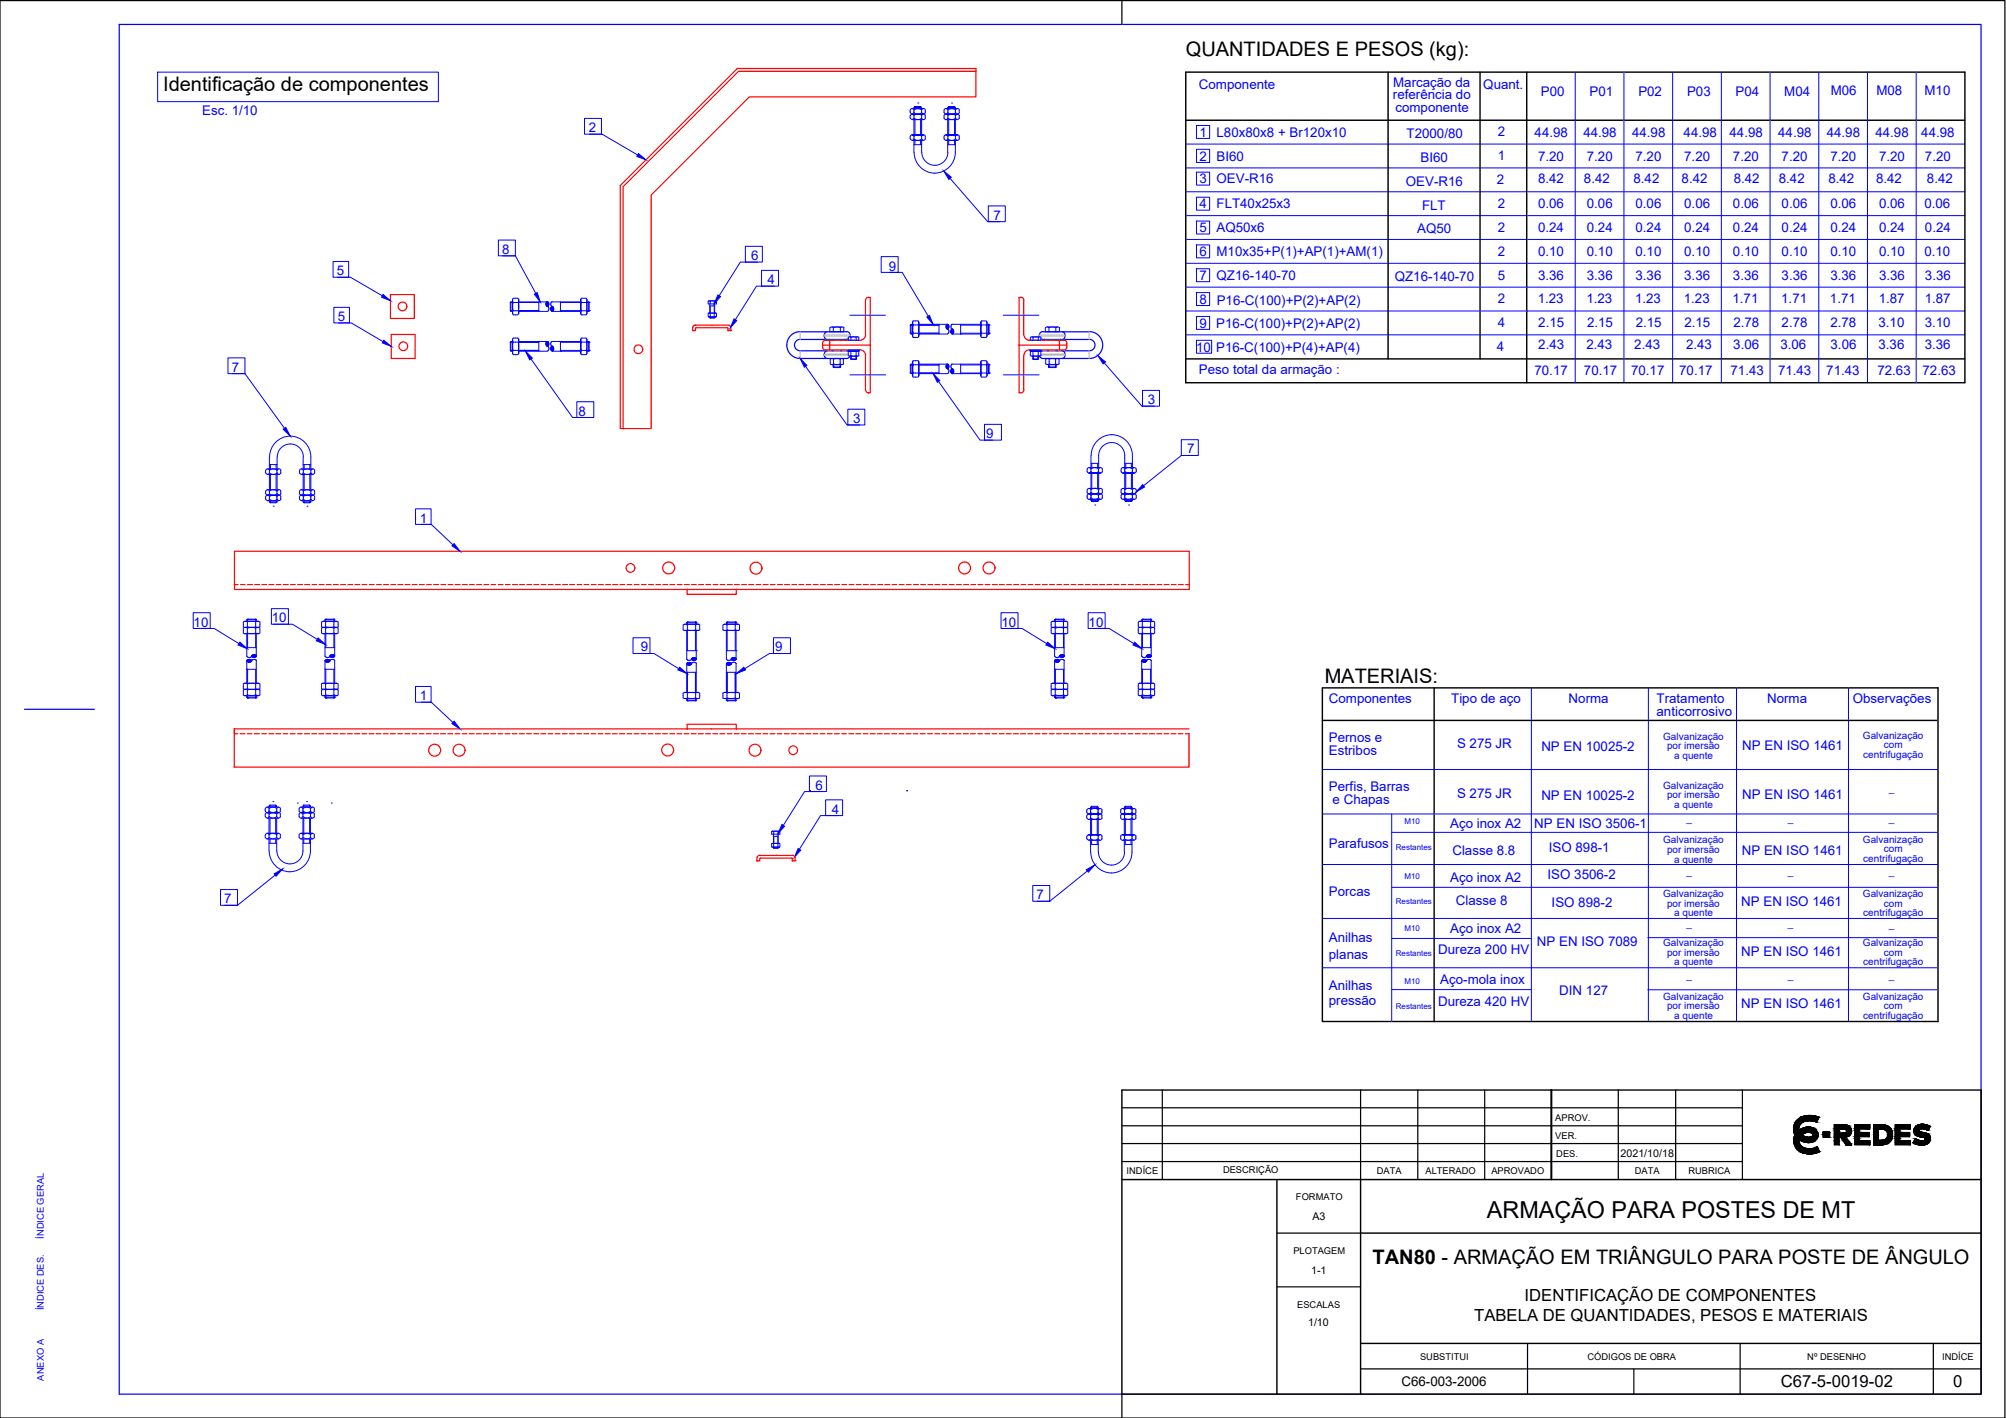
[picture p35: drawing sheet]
<svg xmlns="http://www.w3.org/2000/svg" width="420mm" height="297mm" viewBox="0 0 420 297" stroke-linecap="round" stroke-linejoin="round" font-family="sans-serif">
<defs><g id="words">
<text font-size="4.9" x="311.4" y="255">ARMAÇÃO PARA POSTES DE MT</text>
<g font-size="4.2">
<text x="248.4" y="11.7">QUANTIDADES E PESOS (kg):</text>
<text x="34.2" y="19.1">Identificação de componentes</text>
<text x="277.5" y="143">MATERIAIS:</text>
<text x="287.5" y="264.7">TAN80 - ARMAÇÃO EM TRIÂNGULO PARA POSTE DE ÂNGULO</text>
</g>
<g font-size="3.5">
<text x="319.3" y="272.6">IDENTIFICAÇÃO DE COMPONENTES</text>
<text x="308.8" y="276.8">TABELA DE QUANTIDADES, PESOS E MATERIAIS</text>
<text x="373" y="290.6">C67-5-0019-02</text>
<text x="409.1" y="290.6">0</text>
</g>
<g font-size="2.8" fill="#00f">
<text x="251.1" y="18.6">Componente</text>
<text x="291.8" y="20.8">referência do</text>
<text x="291.8" y="18.1">Marcação da</text>
<text x="292.3" y="23.5">componente</text>
<text x="310.7" y="18.6">Quant.</text>
<text x="322.7" y="20.1">P00</text>
<text x="333" y="20.1">P01</text>
<text x="343.2" y="20.1">P02</text>
<text x="353.4" y="20.1">P03</text>
<text x="363.5" y="20.1">P04</text>
<text x="373.7" y="20.1">M04</text>
<text x="383.5" y="19.9">M06</text>
<text x="393" y="19.9">M08</text>
<text x="403.1" y="19.9">M10</text>
<text x="42.3" y="24.1">Esc. 1/10</text>
<text x="123.4" y="27.7">2</text>
<text x="251.2" y="28.6">1</text>
<text x="254.8" y="28.6">L80x80x8 + Br120x10</text>
<text x="294.6" y="28.9">T2000/80</text>
<text x="313.7" y="28.6">2</text>
<text x="321.4" y="28.6">44.98</text>
<text x="331.6" y="28.6">44.98</text>
<text x="341.8" y="28.6">44.98</text>
<text x="352.6" y="28.6">44.98</text>
<text x="362.2" y="28.6">44.98</text>
<text x="372.4" y="28.6">44.98</text>
<text x="382.6" y="28.6">44.98</text>
<text x="392.8" y="28.6">44.98</text>
<text x="402.4" y="28.6">44.98</text>
<text x="251.2" y="33.6">2</text>
<text x="254.8" y="33.6">BI60</text>
<text x="297.5" y="34">BI60</text>
<text x="313.7" y="33.6">1</text>
<text x="322.2" y="33.7">7.20</text>
<text x="332.4" y="33.7">7.20</text>
<text x="342.6" y="33.7">7.20</text>
<text x="352.8" y="33.7">7.20</text>
<text x="363" y="33.7">7.20</text>
<text x="373.2" y="33.7">7.20</text>
<text x="383.4" y="33.7">7.20</text>
<text x="393.6" y="33.7">7.20</text>
<text x="403.2" y="33.7">7.20</text>
<text x="251.2" y="38.4">3</text>
<text x="254.8" y="38.4">OEV-R16</text>
<text x="294.5" y="39">OEV-R16</text>
<text x="313.5" y="38.6">2</text>
<text x="322.2" y="38.4">8.42</text>
<text x="331.8" y="38.4">8.42</text>
<text x="342.1" y="38.4">8.42</text>
<text x="352.2" y="38.4">8.42</text>
<text x="363.1" y="38.4">8.42</text>
<text x="372.6" y="38.4">8.42</text>
<text x="382.9" y="38.4">8.42</text>
<text x="392.9" y="38.4">8.42</text>
<text x="403.6" y="38.4">8.42</text>
<text x="208.1" y="46">7</text>
<text x="251.2" y="43.6">4</text>
<text x="254.8" y="43.6">FLT40x25x3</text>
<text x="297.9" y="44">FLT</text>
<text x="313.7" y="43.5">2</text>
<text x="322.2" y="43.5">0.06</text>
<text x="332.4" y="43.5">0.06</text>
<text x="342.6" y="43.5">0.06</text>
<text x="352.8" y="43.5">0.06</text>
<text x="363" y="43.5">0.06</text>
<text x="373.2" y="43.5">0.06</text>
<text x="383.4" y="43.5">0.06</text>
<text x="393.6" y="43.5">0.06</text>
<text x="403.1" y="43.5">0.06</text>
<text x="105.2" y="53.2">8</text>
<text x="251.2" y="48.6">5</text>
<text x="251.2" y="53.7">6</text>
<text x="254.8" y="48.7">AQ50x6</text>
<text x="254.8" y="53.7">M10x35+P(1)+AP(1)+AM(1)</text>
<text x="296.8" y="48.8">AQ50</text>
<text x="313.7" y="48.5">2</text>
<text x="313.7" y="53.5">2</text>
<text x="322.2" y="53.6">0.10</text>
<text x="322.2" y="48.7">0.24</text>
<text x="332.4" y="53.6">0.10</text>
<text x="332.4" y="48.7">0.24</text>
<text x="342.6" y="53.6">0.10</text>
<text x="342.6" y="48.7">0.24</text>
<text x="352.8" y="53.6">0.10</text>
<text x="352.8" y="48.7">0.24</text>
<text x="363" y="53.6">0.10</text>
<text x="363" y="48.7">0.24</text>
<text x="373.2" y="53.6">0.10</text>
<text x="373.2" y="48.7">0.24</text>
<text x="383.4" y="53.6">0.10</text>
<text x="383.4" y="48.7">0.24</text>
<text x="393.6" y="53.6">0.10</text>
<text x="393.6" y="48.7">0.24</text>
<text x="403.1" y="53.6">0.10</text>
<text x="403.2" y="48.7">0.24</text>
<text x="70.6" y="57.6">5</text>
<text x="157.4" y="54.5">6</text>
<text x="160.8" y="59.5">4</text>
<text x="186.2" y="56.7">9</text>
<text x="251.2" y="58.7">7</text>
<text x="254.8" y="58.7">QZ16-140-70</text>
<text x="292.1" y="59">QZ16-140-70</text>
<text x="313.7" y="58.6">5</text>
<text x="322.2" y="58.6">3.36</text>
<text x="332.4" y="58.6">3.36</text>
<text x="342.6" y="58.6">3.36</text>
<text x="352.8" y="58.6">3.36</text>
<text x="363" y="58.6">3.36</text>
<text x="373.2" y="58.6">3.36</text>
<text x="383.4" y="58.6">3.36</text>
<text x="393.6" y="58.6">3.36</text>
<text x="403.2" y="58.6">3.36</text>
<text x="251.2" y="63.7">8</text>
<text x="254.8" y="63.8">P16-C(100)+P(2)+AP(2)</text>
<text x="313.7" y="63.6">2</text>
<text x="322.1" y="63.6">1.23</text>
<text x="332.3" y="63.6">1.23</text>
<text x="342.5" y="63.6">1.23</text>
<text x="352.7" y="63.6">1.23</text>
<text x="362.9" y="63.6">1.71</text>
<text x="373.1" y="63.6">1.71</text>
<text x="383.3" y="63.6">1.71</text>
<text x="393.5" y="63.6">1.87</text>
<text x="403.1" y="63.6">1.87</text>
<text x="70.7" y="67.3">5</text>
<text x="251.2" y="68.7">9</text>
<text x="254.8" y="68.8">P16-C(100)+P(2)+AP(2)</text>
<text x="313.7" y="68.6">4</text>
<text x="322.2" y="68.4">2.15</text>
<text x="332.4" y="68.4">2.15</text>
<text x="342.6" y="68.4">2.15</text>
<text x="352.8" y="68.4">2.15</text>
<text x="363.1" y="68.4">2.78</text>
<text x="373.2" y="68.4">2.78</text>
<text x="383.4" y="68.4">2.78</text>
<text x="393.4" y="68.4">3.10</text>
<text x="403.1" y="68.4">3.10</text>
<text x="48.6" y="77.9">7</text>
<text x="250.5" y="73.6">10</text>
<text x="254.7" y="73.8">P16-C(100)+P(4)+AP(4)</text>
<text x="313.5" y="73.6">4</text>
<text x="322.2" y="73.1">2.43</text>
<text x="332.3" y="73.1">2.43</text>
<text x="342.3" y="73.1">2.43</text>
<text x="353.1" y="73.1">2.43</text>
<text x="363" y="73.1">3.06</text>
<text x="372.9" y="73.1">3.06</text>
<text x="383.4" y="73.1">3.06</text>
<text x="393.4" y="73.1">3.36</text>
<text x="403.1" y="73.1">3.36</text>
<text x="251.1" y="78.3">Peso total da armação :</text>
<text x="321.4" y="78.5">70.17</text>
<text x="331.8" y="78.5">70.17</text>
<text x="341.6" y="78.5">70.17</text>
<text x="351.7" y="78.5">70.17</text>
<text x="362.5" y="78.6">71.43</text>
<text x="372.4" y="78.6">71.43</text>
<text x="382.5" y="78.6">71.43</text>
<text x="393.2" y="78.6">72.63</text>
<text x="402.7" y="78.6">72.63</text>
<text x="121.2" y="87.1">8</text>
<text x="178.7" y="88.6">3</text>
<text x="240.4" y="84.7">3</text>
<text x="206.5" y="91.8">9</text>
<text x="248.7" y="95">7</text>
<text x="87.9" y="109.5">1</text>
<text x="40.6" y="131.3">10</text>
<text x="56.9" y="130.4">10</text>
<text x="209.8" y="131.3">10</text>
<text x="228" y="131.3">10</text>
<text x="134.2" y="136.5">9</text>
<text x="162.4" y="136.5">9</text>
<text x="87.9" y="146.7">1</text>
<text x="278.3" y="147.2">Componentes</text>
<text x="304" y="147.2">Tipo de aço</text>
<text x="328.5" y="147.2">Norma</text>
<text x="347" y="147.3">Tratamento</text>
<text x="370.1" y="147.2">Norma</text>
<text x="388.1" y="147.2">Observações</text>
<text x="278.3" y="155.4">Pernos e</text>
<text x="347" y="150.1">anticorrosivo</text>
<text x="278.3" y="158.2">Estribos</text>
<text x="305.2" y="156.8">S 275 JR</text>
<text x="322.8" y="157.4">NP EN 10025-2</text>
<text x="364.9" y="157.2">NP EN ISO 1461</text>
<text x="170.8" y="165.4">6</text>
<text x="278.3" y="165.8">Perfis, Barras</text>
<text x="305.2" y="167.1">S 275 JR</text>
<text x="322.8" y="167.7">NP EN 10025-2</text>
<text x="364.9" y="167.5">NP EN ISO 1461</text>
<text x="174.2" y="170.4">4</text>
<text x="279.1" y="168.5">e Chapas</text>
<text x="303.7" y="173.4">Aço inox A2</text>
<text x="321.4" y="173.5">NP EN ISO 3506-1</text>
<text x="278.3" y="177.7">Parafusos</text>
<text x="304.2" y="179">Classe 8.8</text>
<text x="324.4" y="178.5">ISO 898-1</text>
<text x="364.8" y="179">NP EN ISO 1461</text>
<text x="303.7" y="184.7">Aço inox A2</text>
<text x="324.1" y="184.1">ISO 3506-2</text>
<text x="46.9" y="189.3">7</text>
<text x="217.1" y="188.4">7</text>
<text x="278.3" y="187.6">Porcas</text>
<text x="304.9" y="189.6">Classe 8</text>
<text x="325" y="190.1">ISO 898-2</text>
<text x="364.7" y="189.8">NP EN ISO 1461</text>
<text x="278.3" y="197.4">Anilhas</text>
<text x="303.7" y="195.4">Aço inox A2</text>
<text x="278.3" y="200.9">planas</text>
<text x="301.2" y="199.9">Dureza 200 HV</text>
<text x="321.9" y="198.2">NP EN ISO 7089</text>
<text x="364.7" y="200.3">NP EN ISO 1461</text>
<text x="278.3" y="207.4">Anilhas</text>
<text x="301.7" y="206.1">Aço-mola inox</text>
<text x="326.6" y="208.4">DIN 127</text>
<text x="278.3" y="210.4">pressão</text>
<text x="301.2" y="210.7">Dureza 420 HV</text>
<text x="364.7" y="211.2">NP EN ISO 1461</text>
</g>
<text font-size="2.8" x="293.5" y="290.4">C66-003-2006</text>
<g font-size="2.2">
<text x="339.4" y="242.3">2021/10/18</text>
<text x="274.9" y="255.5">A3</text>
<text x="274.6" y="266.8">1-1</text>
<text x="274" y="277.9">1/10</text>
</g>
<g font-size="2.1" fill="#00f">
<text x="348.4" y="154.9">Galvanização</text>
<text x="390.2" y="154.8">Galvanização</text>
<text x="349.2" y="156.9">por imersão</text>
<text x="350.6" y="158.9">a quente</text>
<text x="390.3" y="158.8">centrifugação</text>
<text x="394.6" y="156.8">com</text>
<text x="348.4" y="165.3">Galvanização</text>
<text x="349.2" y="167.2">por imersão</text>
<text x="395.6" y="165.8">_</text>
<text x="350.6" y="169.2">a quente</text>
<text x="353.2" y="172.2">_</text>
<text x="374.5" y="172.2">_</text>
<text x="395.6" y="172.2">_</text>
<text x="348.4" y="176.7">Galvanização</text>
<text x="349.2" y="178.7">por imersão</text>
<text x="390.2" y="176.6">Galvanização</text>
<text x="394.6" y="178.5">com</text>
<text x="350.6" y="180.7">a quente</text>
<text x="353.2" y="183.4">_</text>
<text x="374.5" y="183.4">_</text>
<text x="390.3" y="180.5">centrifugação</text>
<text x="395.6" y="183.4">_</text>
<text x="348.4" y="187.9">Galvanização</text>
<text x="349.2" y="189.9">por imersão</text>
<text x="350.6" y="191.9">a quente</text>
<text x="390.2" y="187.9">Galvanização</text>
<text x="390.3" y="191.9">centrifugação</text>
<text x="394.6" y="189.9">com</text>
<text x="353.2" y="194.2">_</text>
<text x="374.5" y="194.2">_</text>
<text x="395.6" y="194.3">_</text>
<text x="348.4" y="198.2">Galvanização</text>
<text x="349.2" y="200.2">por imersão</text>
<text x="350.6" y="202.2">a quente</text>
<text x="390.2" y="198.2">Galvanização</text>
<text x="390.3" y="202.2">centrifugação</text>
<text x="394.6" y="200.2">com</text>
<text x="348.4" y="209.4">Galvanização</text>
<text x="353.2" y="205">_</text>
<text x="374.5" y="205">_</text>
<text x="390.2" y="209.5">Galvanização</text>
<text x="395.6" y="205">_</text>
<text x="349.2" y="211.4">por imersão</text>
<text x="350.6" y="213.4">a quente</text>
<text x="390.3" y="213.4">centrifugação</text>
<text x="394.6" y="211.4">com</text>
</g>
<g font-size="2">
<text x="325.8" y="238.6">VER.</text>
<text x="325.8" y="234.9">APROV.</text>
<text x="256.2" y="245.8">DESCRIÇÃO</text>
<text x="288.4" y="245.9">DATA</text>
<text x="298.6" y="245.9">ALTERADO</text>
<text x="312.4" y="245.9">APROVADO</text>
<text x="326" y="242.4">DES.</text>
<text x="342.4" y="245.9">DATA</text>
<text x="353.7" y="245.9">RUBRICA</text>
<text x="236" y="246">INDÍCE</text>
<text x="271.4" y="251.4">FORMATO</text>
<text x="270.9" y="262.7">PLOTAGEM</text>
<text x="271.7" y="274">ESCALAS</text>
<text x="297.4" y="284.8">SUBSTITUI</text>
<text x="332.5" y="284.8">CÓDIGOS DE OBRA</text>
<text x="378.5" y="284.8">Nº DESENHO</text>
<text x="406.8" y="284.8">INDÍCE</text>
</g>
<g font-size="2" fill="#00f">
<text x="9.2" y="259.5" transform="rotate(-90 9.2 259.5)">ÍNDICE GERAL</text>
<text x="9.2" y="274.5" transform="rotate(-90 9.2 274.5)">ÍNDICE DES.</text>
<text x="9.2" y="289.2" transform="rotate(-90 9.2 289.2)">ANEXO A</text>
</g>
<g font-size="1.7" fill="#00f">
<text x="294.2" y="172.7">M10</text>
<text x="292.4" y="178">Restantes</text>
<text x="294.2" y="184.1">M10</text>
<text x="292.4" y="189.4">Restantes</text>
<text x="294.2" y="195">M10</text>
<text x="292.4" y="200.3">Restantes</text>
<text x="294.2" y="206">M10</text>
<text x="292.4" y="211.4">Restantes</text>
</g>
</g></defs>
<!-- layer: folha -->
<path d="M0 .1h419.9v296.9h-419.9zM235 .1v5M235 292v5" fill="none" stroke="#000" stroke-width=".25"/>
<path d="M25 5.1h389.9v286.9h-389.9zM5.1 148.6h14.7" fill="none" stroke="#00f" stroke-width=".25"/>
<!-- layer: Medio -->
<g fill="none" stroke="#f00" stroke-width=".25">
<path d="M154.4 14.3h50v6h-47.5l-20.5 20.5v49h-6.5v-50.9zM204.4 14.9h-49.7l-24.2 24.2v50.7M81.8 61.7h5v5h-5zM82 70.1h4.9v5h-4.9zM145.1 68.6v.7h.6v-.5M145.6 68.1h7l.4 .3 .1 .9h-.6v-.5M145.6 68.1l-.4 .3-.1 .2M145.8 68.7l6.7 .1M145.8 68.7l-.1 .1M49.1 115.5h200v8h-200zM49.1 122.5h.8M50.4 122.5h.9"/>
<path d="M51.9 122.5h1M53.3 122.5h1.1M54.9 122.5h.9M56.3 122.5h1.1M57.9 122.5h.9M59.3 122.5h1.1M60.9 122.5h.9M62.4 122.5h1M63.8 122.5h1.1M65.4 122.5h.9M66.8 122.5h1.1M68.4 122.5h.9"/>
<path d="M69.8 122.5h1.1M71.4 122.5h.9M72.9 122.5h1M74.3 122.5h1.1M75.9 122.5h.9M77.3 122.5h1.1M78.9 122.5h.9M80.3 122.5h1.1M81.9 122.5h.9M83.4 122.5h1M84.8 122.5h1M86.4 122.5h1"/>
<path d="M87.8 122.5h1.1M89.4 122.5h.9M90.8 122.5h1.1M92.4 122.5h.9M93.8 122.5h1.1M95.3 122.5h1M96.9 122.5h1M98.3 122.5h1.1M99.9 122.5h.9M101.3 122.5h1.1M102.9 122.5h.9M104.3 122.5h1.1"/>
<path d="M105.9 122.5h.9M107.4 122.5h1M108.8 122.5h1.1M110.4 122.5h.9M111.8 122.5h1.1M113.4 122.5h.9M114.8 122.5h1.1M116.4 122.5h.9M117.9 122.5h1M119.3 122.5h1M120.9 122.5h.9M122.3 122.5h1.1"/>
<path d="M123.9 122.5h.9M125.3 122.5h1.1M126.9 122.5h.9M128.3 122.5h1.1M129.8 122.5h1M131.4 122.5h.9M132.8 122.5h1.1M134.4 122.5h.9M135.8 122.5h1.1M137.4 122.5h.9M138.8 122.5h1.1M140.3 122.5h1"/>
<path d="M141.9 122.5h1M143.3 122.5h1.1M143.9 123.4v1.1h10.3v-1.1M144.9 122.5h.9M146.3 122.5h1.1M147.9 122.5h.9M149.3 122.5h1.1M150.8 122.5h1M152.4 122.5h1M153.8 122.5h1M155.4 122.5h.9M156.8 122.5h1.1"/>
<path d="M158.4 122.5h.9M159.8 122.5h1.1M161.3 122.5h1M162.8 122.5h1.1M164.3 122.5h1M165.9 122.5h.9M167.3 122.5h1.1M168.9 122.5h.9M170.3 122.5h1.1M171.9 122.5h.9M173.3 122.5h1.1M174.8 122.5h1"/>
<path d="M176.4 122.5h.9M177.8 122.5h1.1M179.4 122.5h.9M180.8 122.5h1.1M182.4 122.5h.9M183.8 122.5h1.1M185.3 122.5h1M186.9 122.5h.9M188.3 122.5h1M189.9 122.5h.9M191.3 122.5h1.1M192.9 122.5h.9"/>
<path d="M194.3 122.5h1.1M195.8 122.5h1M197.3 122.5h1M198.8 122.5h1M200.4 122.5h.9M201.8 122.5h1.1M203.4 122.5h.9M204.8 122.5h1.1M206.3 122.5h1M207.8 122.5h1.1M209.3 122.5h1M210.9 122.5h.9"/>
<path d="M212.3 122.5h1.1M213.9 122.5h.9M215.3 122.5h1.1M216.8 122.5h1M218.3 122.5h1.1M219.8 122.5h1M221.4 122.5h.9M222.8 122.5h1M224.4 122.5h.9M225.8 122.5h1.1M227.4 122.5h.9M228.8 122.5h1.1"/>
<path d="M230.3 122.5h1M231.9 122.5h.9M233.3 122.5h1M234.9 122.5h.9M236.3 122.5h1.1M237.9 122.5h.9M239.3 122.5h1.1M240.8 122.5h1M242.3 122.5h1M243.8 122.5h1M245.4 122.5h.9M246.8 122.5h1.1"/>
<path d="M248.4 122.5h.7M49.1 153.7h.7M49.1 152.7v1M50.3 153.7h1M51.8 153.7h1M53.3 153.7h1M54.8 153.7h1M56.3 153.7h1M57.8 153.7h1M59.3 153.7h1M60.8 153.7h1M62.3 153.7h1"/>
<path d="M63.8 153.7h1M65.3 153.7h1M66.8 153.7h1M68.3 153.7h1M69.8 153.7h1M71.3 153.7h1M72.8 153.7h1M74.3 153.7h1M75.8 153.7h1M77.3 153.7h1M78.8 153.7h1M80.3 153.7h1"/>
<path d="M81.8 153.7h1M83.3 153.7h1M84.8 153.7h1M86.3 153.7h1M87.8 153.7h1M89.3 153.7h1M90.8 153.7h1M92.3 153.7h1M93.8 153.7h1M95.3 153.7h1M96.8 153.7h1M98.3 153.7h1"/>
<path d="M99.8 153.7h1M101.3 153.7h1M102.8 153.7h1M104.3 153.7h1M105.8 153.7h1M107.3 153.7h1M108.8 153.7h1M110.3 153.7h1M111.8 153.7h1M113.3 153.7h1M114.8 153.7h1M116.3 153.7h1"/>
<path d="M117.8 153.7h1M119.3 153.7h1M120.8 153.7h1M122.3 153.7h1M123.8 153.7h1M125.3 153.7h1M126.8 153.7h1M128.3 153.7h1M129.8 153.7h1M131.3 153.7h1M132.8 153.7h1M134.3 153.7h1"/>
<path d="M135.8 153.7h1M137.3 153.7h1M138.8 153.7h1M140.3 153.7h1M141.8 153.7h1M143.3 153.7h1M143.9 152.8v-1.1h10.3v1.1M144.8 153.7h1M146.3 153.7h1M147.8 153.7h1M149.3 153.7h1M150.8 153.7h1"/>
<path d="M152.3 153.7h1M153.8 153.7h1M155.3 153.7h1M156.8 153.7h1M158.3 153.7h1M159.8 153.7h1M161.3 153.7h1M162.8 153.7h1M164.3 153.7h1M165.8 153.7h1M167.3 153.7h1M168.8 153.7h1"/>
<path d="M170.3 153.7h1M171.8 153.7h1M173.3 153.7h1M174.8 153.7h1M176.3 153.7h1M177.8 153.7h1M179.3 153.7h1M180.8 153.7h1M182.3 153.7h1M183.8 153.7h1M185.3 153.7h1M186.8 153.7h1"/>
<path d="M188.3 153.7h1M189.8 153.7h1M191.3 153.7h1M192.8 153.7h1M194.3 153.7h1M195.8 153.7h1M197.3 153.7h1M198.8 153.7h1M200.3 153.7h1M201.8 153.7h1M203.3 153.7h1M204.8 153.7h1"/>
<path d="M206.3 153.7h1M207.8 153.7h1M209.3 153.7h1M210.8 153.7h1M212.3 153.7h1M213.8 153.7h1M215.3 153.7h1M216.8 153.7h1M218.3 153.7h1M219.8 153.7h1M221.3 153.7h1M222.8 153.7h1"/>
<path d="M224.3 153.7h1M225.8 153.7h1M227.3 153.7h1M228.8 153.7h1M230.3 153.7h1M231.8 153.7h1M233.3 153.7h1M234.8 153.7h1M236.3 153.7h1M237.8 153.7h1M239.3 153.7h1M240.8 153.7h1"/>
<path d="M242.3 153.7h1M243.8 153.7h1M245.3 153.7h1M246.8 153.7h1M249 152.7h-199.9v8h199.9v-7h-.7M158.5 179.7v.6h.6v-.4M159 179.2h7l.5 .2v.3M159.1 179.2l-.5 .2v.3M159.3 179.7l-.1 .1M166.5 179.7v.6h-.6l-.1-.6h-6.5"/>
<circle cx="84.3" cy="64.2" r=".91"/>
<circle cx="84.5" cy="72.5" r=".91"/>
<circle cx="133.7" cy="73.2" r=".91"/>
<circle cx="132.1" cy="119" r=".91"/>
<circle cx="140.1" cy="119" r="1.25"/>
<circle cx="158.3" cy="119" r="1.25"/>
<circle cx="202" cy="119" r="1.25"/>
<circle cx="207.1" cy="119" r="1.25"/>
<circle cx="91" cy="157.2" r="1.25"/>
<circle cx="96.2" cy="157.2" r="1.25"/>
<circle cx="139.8" cy="157.1" r="1.25"/>
<circle cx="158.1" cy="157.2" r="1.25"/>
<circle cx="166.1" cy="157.2" r=".91"/>
</g>
<!-- layer: Fino -->
<g fill="none" stroke="#00f" stroke-width=".21">
<path d="M33 15.1h58.8v6.2h-58.8zM329.9 15.1v65.1M340.1 15.1v65.1M350.3 15.1v65.1M360.5 15.1v65.1M370.7 15.1v65.1M380.9 15.1v65.1M391.1 15.1v65.1M401.3 15.1v65.1M122.4 24.8h3.6v3.3h-3.6zM123.4 28.1h2.7l7.5 4.4M190.6 24.2v.6"/>
<path d="M190.6 28.6v.5M190.6 23.1v.5M190.7 23l.4-.3 .4 .3a1.16 1.16 0 0 1 1.6 0l.3-.3 .4 .3M190.7 24.2l.4-.3 .4 .3M190.7 28.5l.4-.3 .4 .3a1.16 1.16 0 0 1 1.6 .1l.3-.4 .4 .3M191 23.9h2.4h-2.4M191 28.3h2.4h-2.4M191 22.8h2.4M191 25.1h2.4M191 28.3h2.4M191 29.4h2.4M191.4 22.8v-.3l.2-.2v.5"/>
<path d="M191.4 23.1l.1 .5-.3 .2h-.3l-.2-.2M191.4 28.6l.1 .5-.3 .2h-.3l-.2-.2M191.4 30.3h1.6M191.4 25.1v3.2M191.4 29.4v2.5M191.4 22.5h1.6M191.5 24.7l-.4 .3-.4-.3M191.6 22.3h1.2M191.6 25.1v3.2M191.6 29.4v.9M192.2 21.6h.1M192.8 25.1v3.2"/>
<path d="M192.8 29.4v.9M192.8 22.8v-.5l.2 .2v.3M193 24.2v.6M193 28.6v.5M193 23.1v.5M193 25.1v3.2M193 29.4v2.5M193 24.7l.4 .4 .4-.4M193 23.6l.4 .3 .4-.3M193 29.1l.4 .3 .4-.3M193.1 23.6a1.16 1.16 0 0 1-1.6 0M193.1 29.1a1.16 1.16 0 0 1-1.6 0"/>
<path d="M193.1 31.9a2.73 2.73 0 0 0 2.7 2.7 2.73 2.73 0 0 0 2.7-2.7M193.8 24.2v.6M193.8 28.6v.5M193.8 23.1v.5M193.8 24.2l-.4-.3-.3 .3a1.16 1.16 0 0 0-1.6 0l-.1 .6a1.24 1.24 0 0 0 1.7-.1M197.7 23.1v.2a.41 .41 0 0 0 .3 .6 .41 .41 0 0 0 .5-.3M197.7 28.6v.2a.41 .41 0 0 0 .3 .6 .41 .41 0 0 0 .5-.3M197.7 23l.4-.3 .4 .3M197.7 28.5l.4-.3 .4 .3M198.1 22.8h2.4M198.1 25.1h2.4M198.1 28.3h2.4"/>
<path d="M198.1 29.4h2.4M198.5 22.5v.3M198.5 25.1v3.2M198.5 29.4v2.5M198.5 30.3h1.6M198.5 24.2l-.2-.3a.41 .41 0 0 0-.6 .3v.3a.41 .41 0 0 0 .3 .5 .41 .41 0 0 0 .5-.3M198.5 28.6v.5M198.5 23.1v.5M198.6 24.7a1.16 1.16 0 0 0 1.6 0M198.6 23.6a1.16 1.16 0 0 0 1.6 0M198.6 29.1a1.16 1.16 0 0 0 1.6 0M198.7 22.3v.5"/>
<path d="M198.7 25.1v3.2M198.7 29.4v.9M198.7 22.3l-.2 .2h1.6l-.2-.2M198.7 22.3h1.2M199 37.4l7.9 9h2.6M199.3 21.6h.1M199.9 22.3v.5M199.9 25.1v3.2M199.9 29.4v.9M200.1 31.9a4.3 4.3 0 0 1-4.3 4.4 4.3 4.3 0 0 1-4.3-4.4M200.1 24.2v.6M200.1 28.6v.5"/>
<path d="M200.1 22.5v.3M200.1 23.1v.5M200.1 25.1v3.2M200.1 29.4v2.5M200.2 24.7l.3 .3 .4-.3M200.2 23a1.16 1.16 0 0 0-1.6 0M200.2 24.2a1.16 1.16 0 0 0-1.6 0l-.1 .6M200.2 28.5a1.16 1.16 0 0 0-1.6 .1M200.5 23.9h-2.4h2.4M200.5 28.3h-2.4h2.4M200.9 23.1v.5l-.2 .2h-.3l-.2-.2M200.9 24.2v.6"/>
<path d="M200.9 28.6v.5l-.2 .2h-.3l-.2-.2M200.9 24.2l-.4-.3-.3 .3M200.9 23l-.4-.3-.3 .3M200.9 28.5l-.4-.3-.3 .3M248.4 30.2h163.1M248.4 35.2h163.1M250.6 36.1h2.8v2.7h-2.8zM250.6 26.3h2.8v2.7h-2.8zM250.6 31.3h2.8v2.7h-2.8zM69.8 54.8h3.2v3.3h-3.2zM70.7 58.1h2.7l6.7 3.9M104.4 50.3h3.5v3.3h-3.5z"/>
<path d="M105.2 53.6h2.7l4.3 7.9M156.1 51.6h3.6v3.3h-3.6zM158.7 54.9h-3.6l-4.5 7.1M159.5 56.6h3.6v3.3h-3.6zM162.2 59.9h-3.8l-4.4 7.1M184.6 53.8h3.5v3.3h-3.5zM186.3 57.1h2.7l5.4 9.1M207 43.1h3.6v3.3h-3.6zM248.4 40.2h163.1M248.4 45.2h163.1M248.4 50.2h163.1M248.4 55.2h163.1"/>
<path d="M250.6 56.3h2.8v2.7h-2.8zM250.6 41.3h2.8v2.7h-2.8zM250.6 46.3h2.8v2.7h-2.8zM250.6 51.3h2.8v2.7h-2.8zM47.8 75h3.5v3.3h-3.5zM48.7 78.3h2.6l8.3 11.4M69.9 64.4h3.3v3.2h-3.3zM70.9 67.6h2.7l6.7 4M106.9 71.7v1.7l.1 .2M106.9 73.4h.1M106.9 72.6h.1M106.9 71.7h.1"/>
<path d="M106.9 63.4v1.7l.1 .1M106.9 65.1h.1M106.9 64.2h.1M106.9 63.4h.1M106.9 71.7h.5M106.9 73.4h.5M106.9 63.4h.5M106.9 65.1h.5M107 71.5l-.1 .2M107 63.2l-.1 .2M107 63.2v2M107 71.5v2.1"/>
<path d="M107 71.5h.4M107 73.6h.4M107 63.2h.4M107 65.2h.4M107.4 71l.1 .6M107.4 62.7l.1 .6 1 .1M107.5 70.8h1l.1 .3v2.9l-.1 .3h-1l-.1-.3v-2.9zM107.5 62.5h1l.1 .3v2.9l-.1 .3h-1l-.1-.3v-2.9zM107.5 63.3l-.1 .9 .1 .8M108.5 71.7h-1l-.1 .8 .1 .9M108.5 73.4h-1l-.1 .6M108.5 65.1h-1l-.1 .6"/>
<path d="M108.5 71.7l.2 .8-.2 .9M108.5 63.3l.2 .9-.2 .8M108.5 73.4l.1 .7M108.5 65.1l.1 .6M108.6 71.7h4.3M108.6 73.4h4.3M108.6 63.4h4.3M108.6 65.1h4.3M108.6 71.5h6M108.6 73.6h6M108.6 63.2h6M108.6 65.2h6"/>
<path d="M108.6 71l-.1 .6M108.6 62.7l-.1 .6M111.2 75.2l8.7 12.3h2.7M112.9 63.2v2M112.9 71.5v2.1M114.3 72.1l.4 .5M114.3 63.8l.4 .4M114.3 72l.5 .5h-.1M114.3 63.7l.5 .5M114.3 63.7l.1 .2M114.4 72.2v-.4l.4 .6M114.4 63.5l-.1 .2"/>
<path d="M114.4 64l.3 .2M114.4 72.3l.1 .3M114.4 71.8l.5 .6-.2 .1M114.4 63.4l.5 .6-.1 .2-.5-.7M114.4 72.2l.3 .3M114.4 63.9l.1 .3M114.4 71.7l.5 .6M114.4 63.4l.5 .5M114.4 63.4l.1-.2 .4 .5M114.5 63.3l-.1 .2M114.5 71.6l.4 .5M114.5 63.3l.4 .5"/>
<path d="M114.5 63.2h.3M114.5 71.5l-.1 .3M114.7 71.5l.1 .1M114.7 71.5l-.2 .1 .4 .4M114.7 64.2h.1M114.7 71.5l.2 .3M114.7 63.2l.2 .3M114.8 72.6l.1 .1M114.8 64.3l.1 .1M114.8 71.5l.1 .1M114.8 63.2l.1 .2M114.8 64.2h-.1"/>
<path d="M114.9 72.7l.1 .3-.1 .4M114.9 64.3l.1 .4-.1 .4M114.9 71.7l.1 .3-.1 .4M114.9 63.3l.1 .4-.1 .3M114.9 73.4l-.2 .1M114.9 65.1l-.2 .1M115.3 73.1l.4 .4M115.3 64.7l.4 .5M115.4 72.9l.4 .6M115.4 64.6l.4 .5M115.4 72.8l.4 .6M115.4 72.2l.3 .3"/>
<path d="M115.4 63.9l.2 .3M115.4 71.8v.4M115.4 63.5v.4M115.4 72.8v.4M115.4 64.5v.4M115.4 72.7l.5 .7-.1 .1M115.4 64.4l.5 .7v-.2M115.4 72.6l.5 .6M115.4 64.3l.5 .6M115.4 63.3v.2M115.4 73.4v-.2l.2 .3M115.4 65.1v-.2l.2 .3"/>
<path d="M115.4 64.3v.2l.4 .6M115.5 73.4l.2 .1M115.5 65.1l.2 .1M115.5 72.6l.4 .5M115.5 64.3l.4 .5M115.6 71.5l-.2 .3M115.6 63.2l-.1 .2M115.6 72.6l-.2 .2M115.6 64.3l-.1 .1M115.6 72.6l.3 .4M115.6 64.2l.3 .5M115.6 73.6h6"/>
<path d="M115.6 63.2h6M115.6 65.2h6M115.7 72.5h-.1M115.7 63.2h-.1M115.7 72.5h.1M115.7 72.6l.2 .2M115.7 64.3l.2 .2M115.8 72.6l.1 .2M115.8 64.3l.1 .2M115.8 73.5h-.1M115.8 64.2h-.2h.1M115.9 65.1l-.2 .1"/>
<path d="M115.9 73.2v.2M116 72.8v.4M116 64.5v.4M117.4 73.6h.1M117.4 65.2h.1M117.4 71.7h4.2M117.4 73.4h4.2M117.4 63.2v2M117.4 71.5v2.1M117.4 63.4h4.2M117.4 65.1h4.2M121.6 71.5l-6 .1"/>
<path d="M121.6 71.1v2.9M121.7 71l.1 .6M121.7 62.7l.1 .6M121.7 71.7h1.1l.1 .8-.1 .9M121.7 70.8h1.1l.1 .3v2.9l-.1 .3h-1.1l-.1-.3v-2.9zM121.7 73.4h1.1l.1 .6M121.7 65.1h1.1l.1 .6M121.7 62.5h1.1l.1 .3v2.9l-.1 .3h-1.1l-.1-.3v-2.9zM121.8 73.4l-.1 .7M121.8 65.1l-.1 .6M121.8 71.7l-.1 .8 .1 .9M121.8 63.3l-.1 .9 .1 .8"/>
<path d="M122.8 63.3l.1 .9-.1 .8M122.9 71l-.1 .6M122.9 62.7l-.1 .6-1.1 .1M122.9 71.7h.5M122.9 71.5h.3M122.9 73.6h.3M122.9 73.4h.5M122.9 63.4h.5M122.9 63.2h.3M122.9 65.2h.3M122.9 65.1h.5M123.2 71.5h.1"/>
<path d="M123.2 73.6h.1M123.2 63.2h.1M123.2 65.2h.1M123.2 63.2v2M123.2 71.5v2.1M123.2 71.5l.2 .2M123.2 63.2l.2 .2M123.4 73.4h.1M123.4 72.6h.1M123.4 71.7h.1M123.4 65.1h.1M123.4 64.2h.1"/>
<path d="M123.4 63.4h.1M123.4 63.4v1.7M123.4 71.7v1.7M123.4 73.4l-.2 .2M123.4 65.1l-.2 .1M148.3 63.1l1.6-.1 .2 .1v.6h-1.8zM148.3 65.7l1.6-.1 .2 .1v.6l-1.6 .1-.2-.1zM148.5 65.6h.3M148.5 63l.3 .1v.6M148.7 63.7v1.9M148.7 66.4v.1M148.7 66.5l.1 .1"/>
<path d="M148.7 64h1M148.7 66.5h1M148.8 64.1v1.5M148.8 65.7v.6M148.8 66.4v.2M148.8 63.1h.8M149.6 63.1v.6M149.6 64.1v1.5M149.6 65.7v.6M149.6 66.4v.2M149.7 66.5l-.1 .1h-.8M149.7 63.7v1.9"/>
<path d="M149.7 66.4v.1M150 65.6l-1.2 .1M150 63l-.3 .1M150 66.4h-1.5M168.7 76.7l8.7 12.3h2.7M173.8 68.6v.9h2.9v-.8M173.8 75.1h2.9M173.8 68.6l1.5-.1 1.5 .1M173.9 75.2v1.1M173.9 76.2l.5 .2 .2-.2M174.2 68.5h2.2M174.2 76.4h2.1"/>
<path d="M174.5 76.4v.5M174.5 68.6v.9M174.6 75.2v1.1M174.6 75.2l-.2-.1-.5 .1M174.6 76.4v.6l-.1-.1h1.6l-.1 .1v-.6M174.6 77h1.4M174.6 75.2l.7-.1 .7 .1v1.1M176 75.2l.5-.1 .2 .1-.1 1.1M176 68.6v.9M176.1 76.4v.5M176.7 76.2l-1.4 .2-.7-.2M177.6 73.3h2.4v.3h-2.4z"/>
<path d="M177.7 70.6v.7h2.2v-.7M177.7 73.7v.8M177.7 70.6h1.6v.7M177.7 73.6h1.6M178 73.6h1.6M178 74.6h1.6M178 66h7.5M178 70.6h1.6M178 78.5h7.5M178.2 74.6v.6M178.2 75.2h1.2M178.2 75.2l.1 .1"/>
<path d="M178.2 70.6v.7M178.2 73.7v.8M178.3 74.6v.7M179.3 74.6v.7h-1M179.3 73.7v.8M179.3 74.5h-1.6M179.4 74.5h.5M179.4 70.6h.5M179.4 73.6h.5M179.4 75.2l-.1 .1M179.4 74.6v.6M179.9 73.7v.8"/>
<path d="M190.7 76.4v1.7l.1 .2M190.7 78.1h.1M190.7 77.3h.1M190.7 76.4h.1M190.7 68.1v1.7l.1 .2M190.7 69.8h.1M190.7 69h.1M190.7 68.1h.1M190.7 76.4h.4M190.7 78.1h.4M190.7 68.1h.4M190.7 69.8h.4"/>
<path d="M190.8 76.3l-.1 .1M190.8 67.9l-.1 .2M190.8 67.9v2.1M190.8 76.3v2M190.8 76.3h.3M190.8 78.3h.3M190.8 67.9h.3M190.8 70h.3M191.2 75.7v3M191.2 67.4l.1 .6M191.3 75.6h1l.1 .2v2.9l-.1 .3h-1l-.2-.3v-2.9zM191.3 78.1h1l.1 .7"/>
<path d="M191.3 69.8h1l.1 .7M191.3 67.2h1l.1 .3v2.9l-.1 .3h-1l-.2-.3v-2.9zM191.3 68.1h1M191.3 68.1l-.1 2.3M192.4 76.4l.1 .9-.1 .8M192.4 68.1l.1 .8-.1 .9M192.4 75.7l-.1 .7h-1M192.4 67.4l-.1 .6M192.4 76.4h4.3M192.4 78.1h4.3M192.4 68.1h4.3M192.4 69.8h4.3"/>
<path d="M192.4 76.3h6M192.4 78.3h6M192.4 67.9h6M192.4 70h6M196.6 79.9l8.7 12.3h2.6M196.7 67.9v2.1M196.7 76.3v2M198.1 76.8l.4 .5M198.1 68.5l.4 .5M198.2 77l.2 .2M198.2 68.7l.2 .3M198.2 76.7l.4 .5h-.2"/>
<path d="M198.2 68.4l.3 .5 .1-.1M198.2 76.6l.4 .6M198.2 68.2l.4 .6M198.2 76.5l.4 .6-.1 .1M198.2 68.2l.5 .6v-.6M198.2 76.4l.5 .6M198.2 68.1l.5 .6M198.2 76.4v.7M198.2 68.1v.7M198.3 77.1l.1 .1M198.3 68.8l.1 .1M198.3 76.3l.4 .6"/>
<path d="M198.3 68l.4 .5M198.3 68.9h.1M198.3 76.3h.3l.1 .3M198.4 76.3l.3 .4M198.4 76.3l-.1 .1M198.4 67.9l-.1 .1M198.4 77.2l.3 .3v.6M198.4 68.9l.3 .3v.6M198.5 76.3l.2 .3M198.5 67.9l.2 .3M198.5 69.9l-.1 .1M198.6 68h-.3l.4 .4"/>
<path d="M198.6 68.9h-.2M198.6 78.1l-.2 .2M198.6 69.8l-.1 .1M198.7 76.6l.1 .2M198.7 77v.1M198.8 76.8l-.1 .2M199.1 78l.3 .3M199.1 77.8l.4 .5M199.1 69.5l.4 .4M199.1 77.7l.5 .5M199.1 69.3l.5 .6M199.2 77.5v.4"/>
<path d="M199.2 69.2v.4l.2 .3M199.2 77.9l.1 .2M199.2 69.6l.1 .2M199.2 69.1l.5 .7-.1 .1M199.2 77.5l.5 .6M199.2 77.1l.1 .1M199.2 68.8l.1 .1M199.2 78.1l.3 .2M199.2 69.8l.1 .1M199.3 77.4l.4 .6M199.3 69l.4 .6M199.3 77.4l-.1 .1 .4 .6-.1 .2"/>
<path d="M199.3 69.1l-.1 .1 .4 .6M199.3 77.3l.4 .5M199.3 69l.4 .5M199.3 77.2h.2M199.3 68.9h.2M199.3 67.9l-.1 .4 .1 .5M199.3 69.9l.2 .1M199.4 77.3l.3 .4M199.4 69l.3 .4M199.4 78.3h6M199.4 70h6M199.5 77.2l.2 .2"/>
<path d="M199.5 68.9l.2 .2M199.5 77.2l-.3 .2M199.5 68.9l-.3 .2M199.5 77.3l.2 .2M199.5 69l.2 .2M199.6 69.9l-.1 .1M199.7 77.4v.7M199.7 69.1v.7M201.2 78.3h.1M201.2 70h.1M201.2 76.4h4.2M201.2 78.1h4.2"/>
<path d="M201.2 67.9v2.1M201.2 76.3v2M201.2 68.1h4.2M201.2 69.8h4.2M205.4 76.3h-6.1l-.1 .4 .1 .4M205.4 67.9l-6.1 .1M205.4 67.5v2.9M205.4 75.8v2.9M205.4 75.8v2.9l.2 .3h1l.1-.3M205.4 75.8l.2-.2h1l.1 .2v2.9M205.5 75.7l.1 .7M205.5 67.4l.1 .6"/>
<path d="M205.6 78.1h1M205.6 76.4h1M205.6 67.2h1l.1 .3v2.9l-.1 .3h-1l-.2-.3v-2.9zM205.6 69.8h1M205.6 78.1l-.1 .7M205.6 69.8l-.1 .7M205.6 76.4l-.2 .9 .2 .8M206.6 68.1h-1l-.2 .8 .2 .9M206.6 68.1l.1 2.3M206.7 76.4h.5M206.7 76.3h.3M206.7 78.3h.3"/>
<path d="M206.7 78.1h.5M206.7 68.1h.5M206.7 67.9h.3M206.7 70h.3M206.7 69.8h.5M206.7 75.7v3M206.7 67.4l-.1 .6M207 76.3h.1M207 78.3h.1M207 67.9h.1M207 70h.1M207 67.9v2.1"/>
<path d="M207 76.3v2M207 76.3l.2 .1M207 67.9l.2 .2M207.2 78.1h.1M207.2 77.3h.1M207.2 76.4h.1M207.2 69.8h.1M207.2 69h.1M207.2 68.1h.1M207.2 68.1v1.7M207.2 76.4v1.7M207.2 78.1l-.2 .2"/>
<path d="M207.2 69.8l-.2 .2M210.1 66h7.5M210.2 78.5h7.4M215.7 73.3h2.4v.3h-2.4zM215.8 70.6v.7h2.2v-.7M215.8 73.7v.8M215.9 70.6h.5M215.9 73.6h1.6M216.1 73.6h1.7M216.1 70.6h1.6M216.1 74.6h1.7M216.3 74.6v.6"/>
<path d="M216.3 75.2l.1 .1M216.3 75.2h1.2M216.4 70.6v.7M216.4 73.7v.8M216.4 70.6h1.1v.7M216.4 74.6v.7h1M217.4 74.6v.7M217.5 73.7v.8M217.5 74.5h-1.6M217.5 75.2l-.1 .1M217.5 74.6v.6M217.5 73.6h.5"/>
<path d="M217.5 70.6h.5M217.5 74.5h.5M218 73.7v.8M218.9 75.1h3M219 75.2v1.1M219.1 76.2l1.3 .2 1.4-.2M219.3 68.5h2.2M219.4 76.4h2.1M219.6 76.4v.5M219.7 68.6v.9M219.7 76.4v.6l-.1-.1h1.6l-.1 .1v-.6M219.7 77h1.4"/>
<path d="M219.8 75.2l-.5-.1-.2 .1M221.1 75.2v1.1M221.1 75.2l.2-.1 .5 .1M221.1 75.2l-.7-.1-.6 .1-.1 1.1M221.1 68.6v.9M221.2 76.4v.5M221.8 75.2v1.1M221.9 68.6v.9h-3v-.8M221.9 68.6l-1.5-.1-1.4 .1M231.3 76l7.9 9.1h2.6M248.4 60.2h163.1M248.4 65.1h163.1"/>
<path d="M248.4 70.1h163.1M250.6 61.3h2.8v2.7h-2.8zM250.6 66.3h2.8v2.7h-2.8zM250.6 71.3h3.2v2.7h-3.2zM55.6 98.5v.6M55.7 98.5l.4-.3 .4 .3M56 99.4h2.4h-2.4M56 99.4h2.4M56 98.2h2.4M56.4 98.5v.3a.85 .85 0 0 0 1.4 .5l.3-.2M56.4 97.3h1.6M56.4 95.8v2.4"/>
<path d="M56.4 99.4v3.2M56.5 99l-.4 .4-.4-.4M56.6 97.3v.9M56.6 99.4v3.2M57.8 97.3v.9M57.8 99.4v3.2M58 98.5v.6M58 95.8v2.4M58 99.4v3.2M58 99l.4 .4 .4-.4M58.1 95.7a2.73 2.73 0 0 1 2.7-2.7 2.73 2.73 0 0 1 2.7 2.7M58.8 98.5v.6"/>
<path d="M58.8 98.5l-.4-.3-.3 .3a1.16 1.16 0 0 0-1.6 0M62.7 99l.4 .4 .4-.4M63.1 99.4h2.4M63.1 98.2h2.4M63.5 95.8v2.4M63.5 99.4v3.2M63.5 97.3h1.6M63.5 98.5a1.16 1.16 0 0 1 1.6 0l.2-.3h.4l.2 .3v.6M63.5 98.5l-.2-.3h-.3l-.3 .3v.6M63.5 98.5v.3a.79 .79 0 0 0 1.3 .5l.3-.2M63.7 97.3v.9M63.7 99.4v3.2"/>
<path d="M64.9 97.3v.9M64.9 99.4v3.2M65.1 95.7a4.3 4.3 0 0 0-4.3-4.4 4.3 4.3 0 0 0-4.3 4.4M65.1 98.5v.6M65.1 95.8v2.4M65.1 99.4v3.2M65.1 99l.4 .4 .4-.4M65.5 99.4h-2.4h2.4M120.8 84.2h3.6v3.3h-3.6zM177.6 85.7h3.5v3.3h-3.5zM206.2 88.9h3.6v3.3h-3.6zM228.1 99.1h2.4h-2.4"/>
<path d="M228.1 99.1h2.4M228.1 98h2.4M228.5 98.3a1.16 1.16 0 0 1 1.6 0v.5M228.5 98.3l-.2-.3a.53 .53 0 0 0-.6 .5 .53 .53 0 0 0 .6 .6l.2-.3a1.16 1.16 0 0 0 1.6 0M228.5 98.3v.5M228.5 97.1h1.6M228.5 95.5v2.5M228.5 99.1v3.2M228.5 95.4a4.3 4.3 0 0 1 4.4-4.3 4.3 4.3 0 0 1 4.3 4.3v2.6M228.7 97.1v.9M228.7 99.1v3.2M229.9 97.1v.9"/>
<path d="M229.9 99.1v3.2M230.1 98v-2.6a2.73 2.73 0 0 1 2.7-2.7 2.73 2.73 0 0 1 2.8 2.7v2.6M230.1 99.1v3.2M230.1 98.3l.4-.3 .4 .3M230.1 98.8l.4 .3 .4-.3M230.9 98.3v.5M234.8 98.3v.5M234.8 98.3l.4-.3 .4 .3M234.8 98.8l.4 .3 .4-.3M235.2 99.1h2.4M235.2 98h2.4M235.6 99.1v3.2"/>
<path d="M235.6 97.1h1.6M235.8 97.1v.9M235.8 99.1v3.2M237 97.1v.9M237 99.1v3.2M237.2 98.3v.5M237.2 99.1v3.2M237.2 98.3l.2-.3a.41 .41 0 0 1 .6 .3v.5l-.2 .3h-.4l-.2-.3a1.16 1.16 0 0 1-1.6 0M237.2 98.3a1.16 1.16 0 0 0-1.6 0v.5M237.6 99.1h-2.4h2.4M239.3 81.8h3.6v3.3h-3.6zM247.4 92.1h3.6v3.3h-3.6z"/>
<path d="M250.1 95.4h-2.7l-7.9 6.4M55.6 102.9v.5M55.6 104v.6M55.7 102.9l.4-.3 .4 .3M55.7 104l.4-.3 .4 .3M56 103.8h2.4h-2.4M56 104.9h2.4M56 102.6h2.4M56.4 104.9v.2l.2 .2v-.4M56.4 102.9v.5M56.4 104v.6M56.4 105.1h1.6"/>
<path d="M56.5 104.5l-.4 .4-.4-.4M56.5 103.4l-.4 .3-.4-.3M56.6 105.3h1.2M57.2 106h.1M57.8 104.9v.4l.2-.2v-.2M58 102.9v.5M58 104v.6M58 104.5l.4 .4 .4-.4M58.1 104.6a1.16 1.16 0 0 1-1.6 0M58.8 102.9v.5M58.8 104v.6M58.8 103.4l-.4 .3-.3-.3a1.16 1.16 0 0 1-1.6 0"/>
<path d="M58.8 104l-.4-.3-.3 .3a1.16 1.16 0 0 0-1.6 0M58.8 102.9l-.4-.3-.3 .3a1.16 1.16 0 0 0-1.6 0M62.7 104.5l.4 .4 .4-.4M63.1 104.9h2.4M63.1 102.6h2.4M63.5 104.9v.2M63.5 104.6a1.16 1.16 0 0 0 1.6 0M63.5 102.9a1.16 1.16 0 0 1 1.6 0l.2-.3a.53 .53 0 0 1 .6 .5 .53 .53 0 0 1-.6 .6l-.2-.3a1.1 1.1 0 0 1-1.6 0M63.5 104a1.16 1.16 0 0 1 1.6 0l.2-.2h.4l.2 .2v.6M63.5 102.9l-.2-.3a.53 .53 0 0 0-.6 .5 .53 .53 0 0 0 .6 .6l.2-.3M63.5 104l-.2-.2h-.3l-.3 .2v.6M63.5 102.9v.5"/>
<path d="M63.5 104v.6M63.7 104.9v.4M63.7 105.3l-.2-.2h1.6l-.2 .2M63.7 105.3h1.2M64.3 106h.1M64.9 104.9v.4M65.1 102.9v.5M65.1 104v.6M65.1 104.9v.2M65.1 104.5l.4 .4 .4-.4M65.5 103.8h-2.4h2.4M87 106.6h3.3v3.2h-3.3z"/>
<path d="M88.2 109.8h2.1l4.6 4.3M227.8 102.5l.1-.1a.53 .53 0 0 1 .6 .5 .53 .53 0 0 1-.6 .5 .64 .64 0 0 1-.1-.9zM228.1 103.5h2.4h-2.4M228.1 104.6h2.4M228.1 102.3h2.4M228.5 103.8a1.16 1.16 0 0 1 1.6 0v.5M228.5 102.6a1.16 1.16 0 0 1 1.6 0M228.5 103.8l-.2-.3a.41 .41 0 0 0-.6 .3v.5l.2 .3h.4l.2-.3M228.5 104.6l.2 .5v-.5M228.5 103.8v.5M228.5 104.9h1.6M228.7 105.1h1.2"/>
<path d="M229.3 105.8h.1M229.9 104.6v.5l.2-.2v-.3M230.1 102.7v.2a.81 .81 0 0 1-1.3 .4l-.3-.2M230.1 104.3a1.16 1.16 0 0 1-1.6 0M230.1 102.6l.4-.3 .4 .3M230.1 103.8l.4-.3 .4 .3M230.1 104.3l.4 .3 .4-.3M230.1 103.1l.4 .4 .4-.4M230.9 102.7v.5M230.9 103.8v.5M234.8 103.8v.5M234.8 102.7v.5"/>
<path d="M234.8 102.6l.4-.3 .4 .3M234.8 103.8l.4-.3 .4 .3M234.8 103.1l.4 .4 .4-.4M234.8 104.3l.4 .3 .4-.3M235.2 104.6h2.4M235.2 102.3h2.4M235.6 102.7v.2a.98 .98 0 0 0 1.6 .2M235.6 104.6v.3M235.6 104.3a1.16 1.16 0 0 0 1.6 0M235.8 104.6v.5M235.8 105.1l-.2-.2h1.6l-.2 .2M235.8 105.1h1.2"/>
<path d="M236.4 105.8h.1M237 104.6v.5M237.2 103.8v.5M237.2 104.6v.3M237.2 103.8l.2-.3a.53 .53 0 0 1 .6 .5 .53 .53 0 0 1-.6 .6l-.2-.3M237.2 102.6a1.16 1.16 0 0 0-1.6 0M237.2 103.8a1.16 1.16 0 0 0-1.6 0v.5M237.3 102.5l.1-.1a.53 .53 0 0 1 .6 .5 .53 .53 0 0 1-.6 .5l-.2-.3zM237.6 103.5h-2.4h2.4M40.5 128.3h3.5v3.3h-3.5zM40.9 131.6h4l5.1 3.2M51.2 130.1l.6 .1"/>
<path d="M51.2 131.5l.6 .1M51.2 131.4l-.2-.1v-1l.2-.1h2.9l.3 .1v1l-.3 .1M51.2 131.4l-.2 .2v1l.2 .1M51.2 131.4h2.9M51.7 129.8h2M51.7 135.7h2M51.7 129.8v.4M51.7 131.4v.1M51.7 132.7v4.7M51.7 137.4v.1M51.7 137.5l.3 .2M51.8 131.3l-.6 .1"/>
<path d="M51.8 132.6l-.6 .1M51.9 129.7h.1M51.9 129.7v.5M51.9 132.7v3M51.9 131.3l.8 .1 .9-.1M51.9 132.6l.8 .1 .9-.1M52 137.7h.4M52 138.2l-.3 .2v4.7M52.2 138.1l-.5 .4M52.2 138.1l.5 .2M52.2 138.1l-.3 .1a.23 .23 0 0 0-.2 .1 .23 .23 0 0 0 .1 .3M52.3 138.1l-.5 .5"/>
<path d="M52.4 138.2l-.5 .4 .1 .1M52.5 138.2l-.6 .5M52.5 138.6l.2-.1-.3 .2M52.6 138.3l-.6 .4M52.6 138.6l-.6 .1M52.6 137.6l-.2 .1M52.7 137.5l-.2 .1M52.7 138.3l-.6 .5M52.7 138.4l-.5 .4M52.7 129.7h.1M52.7 137.4v.1M52.7 138.3v.2"/>
<path d="M52.8 137.5l.1 .1M52.8 137.6l.2 .1M52.9 138.2l-.1 .1M52.9 137.2l-.2 .2M53 137.2l-.3 .2M53 138.1l-.2 .1M53 137.2h-.2M53 138.1l.6 .1M53 137.1l.6 .1M53.1 137.2l-.4 .3M53.3 137.2l-.6 .4M53.4 137.2l-.6 .4"/>
<path d="M53.5 137.2l-.6 .5M53.5 137.2l-.5 .5M53.5 129.7h-1.6l-.2 .1M53.5 129.7h.1M53.5 131.6v1M53.5 129.7v.5M53.5 130.3v1M53.5 132.7v3M53.5 129.7l.2 .1M53.6 138.2l.1 .1M53.6 137.2l.1 .2M53.6 131.3l.6 .1"/>
<path d="M53.6 132.6l.6 .1M53.6 130.3l-.9-.2-.8 .2-.1 1M53.6 131.6l-.9-.2-.8 .2-.1 1M53.6 137.3l-.5 .4M53.7 137.4l-.5 .3M53.7 137.5l-.3 .2M53.7 129.8v.4M53.7 131.4v.1M53.7 132.7v4.7M53.7 138.4v4.7M53.7 138.3v.1M53.7 137.4l-.2 .3h-.5"/>
<path d="M54.1 131.4l.3 .2v1l-.3 .1h-2.9M54.2 130.2l-.6 .1M54.2 131.5l-.6 .1M56.9 127.5h3.5v3.3h-3.5zM57.2 130.8h4.1l5.2 3.1M67.6 130.1l.6 .1M67.6 131.5l.6 .1M67.6 131.4l-.3-.1v-1l.3-.1h2.9l.3 .1v1l-.3 .1M67.6 131.4l-.3 .2v1l.3 .1h2.9l.3-.1v-1l-.3-.2M67.6 131.4h2.9M68.1 129.8v.4M68.1 131.4v.1"/>
<path d="M68.1 132.7v4.7M68.1 129.8h2M68.1 135.7h2M68.1 137.4v.1M68.2 138.5l.1 .1M68.2 137.5l.1 .1M68.2 131.6v1M68.2 130.3v1M68.2 138.6l.2 .1M68.2 137.6l.2 .1M68.2 129.7h.1M68.2 129.7v.5"/>
<path d="M68.2 132.7v3M68.2 130.3l.9-.2 .9 .2-.1 1-2.3 .1M68.2 131.6l.9-.2 .8 .2 .1 1-2.4 .1M68.3 138.2l-.1 .1M68.4 137.7h.4M68.4 138.2l-.3 .2v4.7M68.6 138.1l-.5 .4v-.2M68.6 138.1l.5 .3M68.6 138.1l-.4 .1M68.7 138.1l-.5 .5M68.8 138.2l-.6 .4M68.9 138.2l-.6 .5"/>
<path d="M69 138.3l-.6 .4M69 138.6l-.6 .1M69 137.6l-.2 .1M69 138.3l-.5 .5M69 138.5l-.2 .2M69.1 138.5l-.1 .1M69.1 138.4l-.4 .4M69.1 129.7h.1M69.1 138.4v.1M69.2 137.5l-.1-.1-.1 .2M69.2 138.3l-.1 .1M69.2 137.3l-.1 .1"/>
<path d="M69.2 138.2l-.1 .1M69.2 137.2l-.1 .1M69.3 138.2h.7M69.3 137.2l-.2 .2M69.5 137.2l-.4 .3M69.6 137.1l-.3 .1M69.6 137.1l.4 .1-.6 .5M69.7 137.2l-.6 .3 .1 .1 .6-.4M69.9 137.2l-.6 .5M69.9 129.7h-1.7l-.1 .1M69.9 129.7h.1M69.9 129.7v.5"/>
<path d="M69.9 132.7v3M69.9 129.7l.2 .1M69.9 138.2l.2 .1M69.9 137.2l.2 .2M70 131.3l.6 .1M70 132.6l.6 .1M70 137.3l-.5 .4M70.1 137.4l-.5 .3M70.1 137.5l-.3 .2M70.1 138.3v.1M70.1 132.7v4.8l-.3 .2-.5-.1M70.1 129.8v.4"/>
<path d="M70.1 131.4v.1M70.1 138.4v4.7M70.6 130.2l-.6 .1M70.6 131.5l-.6 .1M132.6 133.6h3.5v3.3h-3.5zM134.3 136.9h2.7l5.1 3.2M143.1 130.9l.3-.1h2.9l.3 .1v1l-.3 .2h-2.9l-.3-.2zM143.4 130.8l2.3 .1M143.8 130.5h.1M143.8 132.1l.1 6.1M143.8 139l.2 .2M143.8 130.5h2"/>
<path d="M143.8 130.5v.3M143.8 139.1v6M143.8 136.3h2M143.9 138.1l.1 .1M144 130.9v1M144 130.3h.1M144 138.3h.1M144 139.2l.1 .1M144 130.3h1.7M144 130.3v.5M144 132.1v4.2M144 130.3l-.2 .2"/>
<path d="M144.1 138.8l-.3 .2M144.3 138.8l-.5 .3M144.3 138.8l.5 .1-.5 .5M144.3 138.8l-.5 .2M144.4 138.8l-.5 .4M144.5 138.8l-.5 .5M144.5 138.3h-.4M144.6 138.8l-.6 .5M144.7 138.9l-.6 .4h.4M144.8 139.1l-.3 .2M144.8 130.3h.1M144.8 139l-.4 .4"/>
<path d="M144.8 139.1l-.2 .2M144.8 139l.1-.1v.1M144.9 139l-.1 .1M144.9 138.2l.1 .1M145 138.3h.1M145 138.8l.5-.1 .4 .3M145 137.9l-.1 .1M145 138.8l-.1 .1M145.1 137.8l-.2 .2M145.1 138.3l.7-.4-.5 .5M145.1 138.3h.4M145.3 137.7l-.8 .6"/>
<path d="M145.3 137.7l-.3 .1M145.4 137.7l.3 .1M145.4 137.7l-.5 .5v-.3M145.5 137.8l-.6 .5M145.6 137.8l-.6 .5M145.7 130.3h.1M145.7 130.3v.5M145.7 132.1v4.2M145.7 130.3l.1 .2M145.7 131.9l-2.3 .1M145.7 130.9v1l.7 .1M145.7 138.3h-.2"/>
<path d="M145.7 137.9l-.5 .5M145.8 136.3h.1M145.8 130.5h.1M145.8 130.5v.3M145.8 132.1v6l-.3 .2M145.8 139.1v6M145.8 137.9l-.1 .4M146.4 130.8l-.7 .1M151.4 130.9l.3-.1h2.9l.3 .1v1l-.3 .2h-2.9l-.3-.2zM151.6 130.8l.7 .1v1l-.6 .1M151.7 132.1h2.9M152.1 130.5h.1"/>
<path d="M152.1 130.5v.3M152.1 132.1v6M152.1 139.1v6M152.1 130.5h2.1M152.1 136.3h2.1M152.2 138.1v.1M152.2 138.1l.3 .2M152.2 138.9v.3l.3 .1M152.3 130.3h.1M152.3 130.3v.5M152.3 132.1v4.2M152.3 130.3h1.7"/>
<path d="M152.3 130.3l-.2 .2M152.3 131.9l2.4 .1M152.4 138.8l-.3 .2M152.5 139.3l.2 .1M152.6 138.8l-.4 .3M152.7 138.8l-.5 .4M152.9 138.8l-.6 .5M152.9 138.8l-.7 .1M152.9 138.3h-.4M152.9 139.3h-.2M152.9 138.8l.2 .1M152.9 138.8l-.5 .5"/>
<path d="M153 138.3h-.1M153 139.2l-.1 .1M153 138.9l-.6 .5M153 139.2l.2-.1-.3 .2M153.2 138.1l-.1 .1M153.2 139l-.1 .1M153.2 130.3h.1M153.2 138.1v.1M153.2 139l-.5 .4M153.2 139l-.1-.1-.5 .5M153.2 137.9v.2M153.3 137.9l-.1 .1"/>
<path d="M153.3 138.3h.2M153.3 137.8l.4-.1-.5 .5M153.4 137.8l-.2 .2M153.5 138.3h.4M153.6 137.7l-.6 .5M153.7 137.7l.4 .1M153.8 137.8l-.6 .5M154 137.8l-.7 .5-.1-.1M154 130.9v1M154 130.3h.1M154 130.3v.5M154 132.1v4.2"/>
<path d="M154 130.3l.2 .2M154 137.9l.1 .1-.4 .4M154 138.8l.1 .1M154 137.9l-.6 .4M154 138.3h-.1M154.1 138.8l-.5-.1-.4 .3M154.1 137.9l-.6 .5M154.1 138.1l-.3 .2M154.1 138.2l-.1 .1M154.2 136.3h.1M154.2 130.5h.1M154.2 130.5v.3"/>
<path d="M154.2 132.1v6M154.2 139.1v6M154.2 138.9v.1M154.2 137.9v.3M154.7 130.8l-2.4 .1M162 133.6h3.6v3.3h-3.6zM163.8 136.9h-2.6l-5.2 3.2M209.7 128.3h3.5v3.3h-3.5zM210 131.6h4.1l5.1 3.2M220.2 130.3l.2-.1h2.9l.3 .1v1l-.3 .1h-2.9l-.2-.1zM220.4 130.1l.6 .1M220.4 131.5l.6 .1"/>
<path d="M220.5 131.4l-.3 .2v1l.3 .1h2.8l.3-.1v-1l-.3-.2M220.9 129.8v.4M220.9 131.4v.1M220.9 132.7v4.7M220.9 129.8h2M220.9 135.7h2M220.9 137.4v.1M220.9 137.5l.3 .2M221 131.6v1M221 130.3v1M221 138.2a.21 .21 0 0 0-.1 .2 .21 .21 0 0 0 .2 .2M221.1 129.7h.1"/>
<path d="M221.1 129.7v.5M221.1 132.7v3M221.1 130.3l.8-.2 .9 .2M221.1 131.6l.8-.2 .9 .2M221.2 137.7h.4M221.2 138.2l-.3 .2v4.7M221.4 138.1l-.5 .4M221.5 138.1l-.5 .5M221.6 138.2l-.6 .4M221.6 138.1l-.5 .1M221.6 138.1l.2 .1M221.7 138.2l-.6 .4 .3 .1"/>
<path d="M221.8 138.2l.1 .1M221.8 138.6l.1-.1-.3 .2M221.8 138.3l-.6 .4M221.8 138.6l-.4 .1M221.8 137.6l-.2 .1M221.9 137.5l-.2 .1M221.9 138.3l-.6 .5M221.9 129.7h.1M221.9 137.4v.1v-.1M221.9 138.3v.2M221.9 138.3l-.5 .5M222.1 138.2l-.1 .1"/>
<path d="M222.1 137.2l-.2 .2M222.1 138.2h.7M222.1 137.2l.4-.1 .3 .1M222.2 137.2l-.3 .2M222.3 137.7l.5-.4-.4 .4M222.3 137.2l-.4 .3M222.5 137.2l-.5 .3 .3 .2 .5-.1M222.6 137.2l-.6 .4M222.7 137.2l-.6 .5M222.7 137.2l-.5 .5M222.7 129.7h-1.6l-.2 .1M222.7 129.7h.1"/>
<path d="M222.7 129.7v.5M222.7 132.7v3M222.7 129.7l.2 .1M222.8 138.2l.1 .1M222.8 137.2l.1 .1M222.8 131.3l-2.4 .1M222.8 132.6l-2.4 .1M222.9 137.5l-.3 .2M222.9 129.8v.4M222.9 131.4v.1M222.9 132.7v4.7M222.9 138.4v4.7"/>
<path d="M222.9 137.5l-.1 .1M222.9 138.3v.1M222.9 137.3v.1M222.9 137.4v.1M223.4 130.2l-.7 .1 .1 1 .6 .1M223.4 131.5l-.6 .1-.1 1 .7 .1M227.9 128.3h3.6v3.3h-3.6zM228.3 131.6h4l5.2 3.2M238.7 131.4h2.9M238.7 132.7h3M238.7 130.1l.6 .1M238.7 131.5l.6 .1"/>
<path d="M238.7 131.4l-.3-.1v-1l.3-.1h2.9l.2 .1v1l-.2 .1M238.7 131.4l-.3 .2v1l.3 .1M239.1 129.8v.4M239.1 131.4v.1M239.1 132.7v4.7M239.1 129.8h2M239.1 135.7h2M239.1 137.4l.1 .1M239.2 137.5l.3 .2M239.3 131.6v1M239.3 130.3v1M239.3 138.6l.6 .1"/>
<path d="M239.3 129.7h.1M239.3 129.7v.5M239.3 132.7v3M239.4 138.2l-.3 .2v4.7M239.5 137.7h.4M239.6 138.1l-.5 .4M239.7 138.1l-.5 .5M239.9 138.2l-.6 .4M239.9 138.2l-.6 .5M240 138.6l.1-.1-.2 .2M240 138.2l.1 .1M240 138.3l-.6 .4"/>
<path d="M240 138.6l-.1 .1M240 137.6l-.1 .1M240 138.2h-.6a.22 .22 0 0 0-.3 .1 .22 .22 0 0 0 .2 .3M240.1 137.5l-.1 .1M240.1 138.3l-.5 .5M240.1 138.4l-.4 .4M240.1 129.7h.1M240.1 137.4l.1 .1M240.2 138.3v.2M240.2 137.4v.1M240.2 138.3v.1M240.2 137.5l.3 .2 .5-.1"/>
<path d="M240.3 137.2l.5-.1-.6 .5M240.3 138.2l-.1 .1M240.3 137.2l-.1 .2M240.4 137.2l-.3 .2M240.6 137.2l-.5 .3M240.7 137.2l-.5 .4M240.8 138.1l-.5 .1M240.8 138.1l.2 .1M240.8 137.2h.2M240.9 137.2l-.6 .5M241 137.2l-.6 .5M241 129.7h-1.7l-.2 .1"/>
<path d="M241 129.7h.1M241 131.6v1M241 129.7v.5M241 130.3v1M241 132.7v3M241 129.7l.1 .1M241 138.2l.1 .1M241 137.2l.1 .1M241.1 137.3l-.6 .4M241.1 138.3v.1M241.1 137.3v.1M241.1 137.4l-.4 .3"/>
<path d="M241.1 137.5l-.3 .2M241.1 132.7v4.8M241.1 129.8v.4M241.1 131.4v.1M241.1 138.4v4.7M241.1 137.5l-.1 .1M241.6 131.4l.2 .2v1l-.2 .1h-2.9M241.7 130.2l-2.4 .1M241.7 131.5l-2.4 .1M51 144.6l.2-.2h2.9l.3 .2v1l-.3 .1h-2.9l-.2-.1zM51.2 143.2l.6 .1M51.2 144.4l-.2-.1v-1.1l.2-.1h2.9l.3 .1v1.1l-.3 .1"/>
<path d="M51.2 144.4h2.9M51.7 146h2M51.7 140.2h.1M51.7 146h.1M51.7 144.4h.1M51.7 145.7v.3M51.7 140.2h2M51.7 146l.2 .2M51.8 144.6v1M51.8 144.3l-.6 .1M51.9 146.2h1.6M51.9 146.2h.1"/>
<path d="M51.9 140.2v2.9M51.9 145.7v.5M51.9 143.2l.8-.1 .9 .1M52.7 146.2h.1M53.5 143.2l.1 1.1-.9 .1-.8-.1-.1-1.1M53.5 144.6v1M53.5 146.2h.1M53.5 140.2v2.9M53.5 145.7v.5M53.6 144.3l.6 .1M53.7 146l-.2 .2M53.7 146h.1"/>
<path d="M53.7 144.4h.1M53.7 145.7v.3M54.2 143.1l-.6 .2M54.2 144.4h-3M54.2 145.7h-3M67.3 144.6l.3-.2h2.9l.3 .2v1l-.3 .1h-2.9l-.3-.1zM67.3 143.2l.3-.1h2.9l.3 .1v1.1l-.3 .1h-2.9l-.3-.1zM67.6 144.4l2.4 .1M67.6 143.2h2.4l-.1 1.1-.8 .1-.9-.1M68.1 140.2h.1M68.1 146h.1M68.1 140.2h2"/>
<path d="M68.1 144.4h.1M68.1 145.7v.3M68.1 146l.1 .2M68.1 146h2M68.2 143.2v1.1M68.2 144.6v1M68.2 144.3l-.6 .1M68.2 146.2h.1M68.2 140.2v2.9M68.2 145.7v.5M68.2 146.2h1.7M69.1 146.2h.1"/>
<path d="M69.9 144.6v1M69.9 146.2h.1M69.9 140.2v2.9M69.9 145.7v.5M70 145.6l-2.4 .1M70 144.3l.6 .1M70 145.6l.6 .1M70.1 146l-.2 .2M70.1 146h.1M70.1 144.4h.1M70.1 145.7v.3M70.6 143.1l-.6 .2"/>
<path d="M70.6 144.4l-.6 .1M87 143.8h3.3v3.3h-3.3zM88.2 147.1h2.1l4.6 4.2M143.1 145.2l.3-.1h2.9l.3 .1v1l-.3 .1h-2.9l-.3-.1zM143.4 145l3 .1M143.8 146.7h2M143.8 140.8h2M143.8 146.3v.4M143.8 146.7l.2 .1M144 146.8h.1M144 140.8v4.3M144 145.2v1"/>
<path d="M144 146.3v.5M144.8 146.8h.1M145.7 146.8h.1M145.7 140.8v4.3M145.7 146.3v.5M145.7 146.2l-2.3 .1M145.7 145.2v1M145.7 146.2l.7 .1M145.8 146.7l-.1 .1h-1.7M145.8 146.3v.4M151.4 145.2l.3-.1h2.9l.3 .1v1l-.3 .1h-2.9l-.3-.1zM151.7 146.3l2.3-.1 .7 .1"/>
<path d="M151.7 145l3 .1M152.1 146.3v.4M152.1 146.7h2.1M152.1 140.8h2.1M152.1 146.7l.2 .1M152.3 145.2v1M152.3 146.8h.1M152.3 140.8v4.3M152.3 146.3v.5M153.2 146.8h.1M154 146.8h.1M154 140.8v4.3"/>
<path d="M154 145.2v1M154 146.3v.5M154.2 146.7l-.2 .1h-1.7M154.2 146.3v.4M220.4 144.4l.6 .1M220.4 143.2l.6 .1v1M220.4 144.4l-.2 .2v1l.2 .1h2.9l.3-.1v-1l-.3-.2M220.4 144.4h2.9M220.5 144.4l-.3-.1v-1.1l.3-.1h2.8l.3 .1v1.1l-.3 .1M220.9 140.2h.1M220.9 146h.1M220.9 140.2h2"/>
<path d="M220.9 144.4h.1M220.9 145.7v.3M220.9 146l.2 .2M220.9 146h2M221 144.6v1M221 144.3l-.6 .1M221 145.6l-.6 .1M221.1 146.2h.1M221.1 140.2v2.9M221.1 145.7v.5M221.1 146.2h1.6M221.1 145.6l.8 .1 .9-.1"/>
<path d="M221.1 144.3l.8 .1 .9-.1M221.1 144.5l.8-.1 .9 .1M221.1 143.2l.8-.1 .9 .1M221.9 146.2h.1M222.7 144.6v1M222.7 146.2h.1M222.7 140.2v2.9M222.7 145.7v.5M222.8 144.3l.6 .1M222.8 145.6l.6 .1M222.9 146l-.2 .2M222.9 146h.1"/>
<path d="M222.9 144.4h.1M222.9 145.7v.3M223.4 143.1l-.6 .2-.1 1M223.4 144.4l-.6 .1M238.4 144.6l.3-.2h2.9l.2 .2v1l-.2 .1h-2.9l-.3-.1zM238.4 143.2l.3-.1h2.9l.2 .1v1.1l-.2 .1h-2.9l-.3-.1zM239.1 140.2h.1M239.1 146h.1M239.1 140.2h2M239.1 144.4h.1M239.1 145.7v.3M239.1 146l.2 .2"/>
<path d="M239.1 146h2M239.3 143.2v1.1M239.3 144.6v1M239.3 144.3l-.7 .1M239.3 146.2h.1M239.3 140.2v2.9M239.3 145.7v.5M239.3 146.2h1.7M239.3 144.3l.9 .1 .8-.1M240.1 146.2h.1M241 144.6v1M241 146.2h.1"/>
<path d="M241 140.2v2.9M241 143.2v1.1M241 145.7v.5M241 144.3l.7 .1M241.1 146l-.1 .2M241.1 146h.1M241.1 144.4h.1M241.1 145.7v.3M241.6 143.1l-3 .1M241.7 144.4h-3.1M241.7 145.7h-3.1M320.7 144.1v69.8"/>
<path d="M345.3 144.1v69.7M363.7 144.1v69.8M387.2 144.1v69.8M55.5 170.6v.5M55.5 174.9v.5M55.5 169.4v.5M55.6 169.4l.4-.3 .4 .3a1.16 1.16 0 0 1 1.6 0M55.6 170.5l.4-.3 .4 .3a1.16 1.16 0 0 1 1.6 0M55.6 174.9l.4-.3 .4 .3a1.16 1.16 0 0 1 1.6 0M56 170.3h2.3h-2.3M56 174.6h2.3h-2.3M56 169.1h2.3"/>
<path d="M56 171.4h2.3M56 174.6h2.3M56 175.8h2.3M56.3 169.1l.3-.5v.5M56.3 170.6v.5M56.3 174.9v.5M56.3 176.6h1.7M56.3 169.4v.5M56.3 171.4v3.2M56.3 175.8v2.5M56.3 168.9h1.7M56.6 168.6h1.1"/>
<path d="M56.6 171.4v3.2M56.6 175.8v.8M57.1 167.9h.1M57.7 171.4v3.2M57.7 175.8v.8M57.7 169.1v-.5l.3 .5M58 170.6v.5M58 174.9v.5M58 169.4v.5M58 171.4v3.2M58 175.8v2.5M58 169.9l.4 .3 .3-.3"/>
<path d="M58 175.4l.4 .3 .3-.3M58 169.4l.4-.3 .3 .3M58 170.5l.4-.3 .3 .3M58 174.9l.4-.3 .3 .3M58 169.9a1.16 1.16 0 0 1-1.6 0l-.4 .3-.4-.3M58 175.4a1.16 1.16 0 0 1-1.6 0l-.4 .3-.4-.3M58.7 170.6v.5M58.7 174.9v.5M58.7 169.4v.5M58.7 171l-.3 .4-.4-.4a1.16 1.16 0 0 1-1.6 0l-.4 .4-.4-.4M62.3 168.2h.1M62.7 169.4v.5"/>
<path d="M62.7 170.6v.5M62.7 174.9v.5M62.7 171l.4 .4 .4-.4a1.16 1.16 0 0 0 1.6 0l.4 .4 .4-.4M62.7 169.9l.4 .3 .3-.3M62.7 175.4l.4 .3 .3-.3M62.7 170.5l.4-.3 .3 .3M62.7 169.4l.4-.3 .3 .3M62.7 174.9l.4-.3 .3 .3M63 169.1h2.4M63 171.4h2.4M63 174.6h2.4M63 175.8h2.4"/>
<path d="M63.5 175.8a5.1 5.1 0 0 1-.6 4.1 2.73 2.73 0 0 1-3.1 .9 2.73 2.73 0 0 1-1.8-2.6M63.5 170.6v.5M63.5 174.9v.5M63.5 168.9v.2M63.5 169.4v.5M63.5 171.4v3.2M63.5 176.6h1.5M63.5 169.9a1.16 1.16 0 0 0 1.6 0l.4 .3 .4-.3M63.5 175.4a1.16 1.16 0 0 0 1.6 0l.4 .3 .4-.3M63.6 168.6v.5M63.6 171.4v3.2M63.6 175.8v.8"/>
<path d="M63.6 168.6l-.1 .3h1.5l-.1-.3M63.6 168.6h1.3M64.2 167.9h.1M64.9 168.6v.5M64.9 171.4v3.2M64.9 175.8v.8M65 175.8a6.7 6.7 0 0 1-1 5.2 4.3 4.3 0 0 1-4.8 1.3 4.3 4.3 0 0 1-2.8-4.1M65 170.6v.5M65 174.9v.5M65 168.9v.2M65 169.4v.5M65 171.4v3.2"/>
<path d="M65.4 170.3h-2.4h2.4M65.4 174.6h-2.4h2.4M65.8 169.4v.5M65.8 170.6v.5M65.8 174.9v.5M65.9 170.5l-.4-.3-.4 .3a1.16 1.16 0 0 0-1.6 0M65.9 169.4l-.4-.3-.4 .3a1.16 1.16 0 0 0-1.6 0M65.9 174.9l-.4-.3-.4 .3a1.16 1.16 0 0 0-1.6 0M69.4 168.2h.1M161.6 174.2l1.6-.1 .2 .1v.5h-1.8zM161.6 176.7h1.8v.7l-1.7 .1-.1-.1zM161.8 176.7h.3"/>
<path d="M161.8 174.1l.3 .1M162 174.7v2M162 177.5v.1M162 177.6l.1 .1M162 177.6h1l-.1 .1h-.8M162 175.1l.1 .1h.8l.1-.1M162 174.2v.5M162.1 174.2h.8M162.1 175.2l-.1 2.2M162.1 177.5v.2M162.9 177.4h-1.1M163 177.4h.3"/>
<path d="M163 177.5l-.1 .2M163.3 176.7h-1.2M163.3 174.1l-.3 .1-.1 3.2M169.5 162.6h3.6v3.2h-3.6zM169.6 165.6h.1M172.2 165.8h-3.7l-4.4 7.1M172.9 167.5h3.6v3.3h-3.6zM175.6 170.8h-3.7l-4.5 7.1M189.9 165.6h.1M227.6 170.8v.6M227.6 175.2v.5M227.6 169.7v.5"/>
<path d="M227.7 175.7l.4 .3 .4-.3a1.16 1.16 0 0 0 1.5 0l.4 .3 .4-.3M227.7 169.7l.4-.3 .4 .3M227.7 170.8l.4-.3 .4 .3a1.16 1.16 0 0 1 1.5 0l.4-.3 .4 .3M227.7 175.2l.4-.3 .4 .3M228 170.5h2.4h-2.4M228 174.9h2.4h-2.4M228 169.4h2.4M228 171.7h2.4M228 174.9h2.4M228 176h2.4M228.4 169.4v-.3l.2-.2v.5M228.4 170.8v.6"/>
<path d="M228.4 175.2v.5M228.4 176.9h1.6M228.4 169.7v.5M228.4 171.7v3.2M228.4 176v2.5M228.4 169.1h1.6M228.5 169.6a1.16 1.16 0 0 1 1.5 0l.3-.2h.3l.2 .3v.5M228.5 175.1a1.16 1.16 0 0 1 1.5 0l.3-.2h.3a.65 .65 0 0 1 .2 .8M228.5 178.5a4.4 4.4 0 0 0 4.3 4.4M228.6 168.9h1.2M228.6 171.7v3.2M228.6 176v.9"/>
<path d="M229.8 171.7v3.2M229.8 176v.9M229.8 169.4v-.5l.2 .2v.3M230 170.8v.6M230 175.2v.5M230 169.7v.5M230 171.7v3.2M230 176v2.5M230.1 178.5a2.73 2.73 0 0 0 2.7 2.7 2.73 2.73 0 0 0 2.7-2.7M230.8 170.8v.5l-.2 .3h-.3l-.3-.3a1.16 1.16 0 0 1-1.5 0l-.4 .4-.4-.4M230.8 170.2l-.4 .3-.4-.3a1.16 1.16 0 0 1-1.5 0l-.4 .3-.4-.3M234.7 170.8v.3a.41 .41 0 0 0 .3 .5 .41 .41 0 0 0 .5-.3"/>
<path d="M235.1 169.4h2.4M235.1 171.7h2.4M235.1 174.9h2.4M235.1 176h2.4M235.5 169.1v.3M235.5 171.7v3.2M235.5 176v2.5M235.5 176.9h1.6M235.5 169.6a1.16 1.16 0 0 1 1.6 0v.6M235.5 175.1a1.16 1.16 0 0 1 1.6 0v.6M235.5 169.7l-.2-.3h-.3l-.3 .3v.5M235.5 175.1l-.2-.2a.41 .41 0 0 0-.6 .3v.5"/>
<path d="M235.5 170.8v.6M235.5 175.2v.5M235.5 169.7v.5M235.7 168.9v.5M235.7 171.7v3.2M235.7 176v.9M235.7 168.9l-.2 .2h1.6l-.2-.2M235.7 168.9h1.2M236.9 168.9v.5M236.9 171.7v3.2M236.9 176v.9M237.1 176a6.7 6.7 0 0 1-1 5.3 4.4 4.4 0 0 1-3.3 1.6"/>
<path d="M237.1 170.8v.3a.81 .81 0 0 1-1.3 .4l-.3-.2M237.1 169.1v.3M237.1 171.7v3.2M237.1 170.2a1.16 1.16 0 0 1-1.6 0l-.4 .3-.4-.3M237.1 175.7a1.16 1.16 0 0 1-1.6 0l-.4 .3-.4-.3M237.1 170.8a1.12 1.12 0 0 0-1.6 0l-.4-.3-.4 .3M237.2 171.3l.3 .4 .4-.4M237.2 170.2l.3 .3 .4-.3M237.2 175.7l.3 .3 .4-.3M237.5 170.5h-2.4h2.4M237.5 174.9h-2.4h2.4M237.9 169.7v.5"/>
<path d="M237.9 170.8v.6M237.9 175.2v.5M237.9 170.8l-.4-.3-.3 .3M237.9 169.7l-.4-.3-.3 .3M237.9 175.2l-.4-.3-.3 .3M277 161.2h128.9M277 170.5h128.9M291.5 170.5v43.5M291.5 174.4h114.4M46.2 186.3h3.5v3.3h-3.5zM57.7 183.3l-8 6.3h-2.6M216.3 185.5h3.6v3.3h-3.6z"/>
<path d="M227.7 182.4l-7.8 6.4h-2.7M277 181.1h129M277 192.4h128.9M291.5 185.9h95.6M291.5 196.6h29.2M345.1 196.4h60.6M387.2 185.9h18.7M277 202.7h128.7M291.5 207.3h29.2M345.1 207.3h60.6"/>
</g>
<!-- layer: Medio -->
<path d="M145.1 69.3h.1M145.6 68.1h.1M152.5 69.3h.1M153.1 69.3h.1M159 179.2h.1M158.5 180.3h.1M165.9 180.3h.1M166.5 180.3h.1" fill="none" stroke="#f00" stroke-width=".21"/>
<!-- layer: Fino -->
<g fill="#00f" stroke="#00f" stroke-width=".21">
<path d="M194.1 66.4l.6-.3 .7 1.8z"/>
<path d="M150.4 61.8l.5 .3-1.3 1.6z"/>
<path d="M153.7 66.8l.6 .4-1.4 1.5z"/>
<path d="M197.7 35.9l1.6 1.2-.6 .5z"/>
<path d="M230 74.5l1.6 1.3-.6 .4z"/>
<path d="M167.6 75.1l1.4 1.4-.5 .4z"/>
<path d="M239.3 101.5l.4 .5-1.7 1z"/>
<path d="M195.4 78.3l1.4 1.4-.5 .4z"/>
<path d="M133.7 32.2l1.6 1.3-1.9-.7z"/>
<path d="M111.9 61.6l.6-.3 .7 1.9z"/>
<path d="M80.2 61.7l1.6 1.3-1.9-.7z"/>
<path d="M59.3 89.9l.6-.4 .9 1.8z"/>
<path d="M80.4 71.3l1.6 1.3-1.9-.8z"/>
<path d="M95.1 113.9l1.2 1.6-1.6-1.2z"/>
<path d="M142.4 139.8l1.5 1.3-1.9-.8z"/>
<path d="M50.2 134.5l1.6 1.4-1.9-.8z"/>
<path d="M163.8 172.7l.5 .4-1.3 1.5z"/>
<path d="M167.2 177.7l.5 .4-1.3 1.5z"/>
<path d="M57.4 183l1.8-1-1.4 1.5z"/>
<path d="M227.5 182.2l1.8-1-1.3 1.5z"/>
<path d="M66.6 133.6l1.6 1.4-2-.8z"/>
<path d="M219.4 134.5l1.6 1.4-1.9-.8z"/>
<path d="M237.6 134.5l1.6 1.4-1.9-.8z"/>
<path d="M154.3 141.1l1.5-1.3 .4 .5z"/>
<path d="M95.1 151.1l1.2 1.6-1.6-1.1z"/>
<path d="M110.1 73.6l1.4 1.4-.5 .4z"/>
</g>
<!-- layer: 0 -->
<g fill="none" stroke="#f00" stroke-width=".25">
<path d="M172.3 72.3h1.5v1h-.9a.61 .61 0 0 1-.6-.6M173.8 71.3v1h8.5M173.8 73.3h6.3M180.1 73.3a1.21 1.21 0 0 1 1.2 1.2M181.3 62.9v7.2M181.3 74.5v7.2M181.3 70.1a1.21 1.21 0 0 1-1.2 1.2h-7.4l-.4 .4v1M181.9 62.3h.4v10M181.9 62.3a.61 .61 0 0 0-.6 .6M182.3 72.3v10a.73 .73 0 0 1-1-.6M213.4 72.3v10h.4M213.8 62.3h-.4v10"/>
<path d="M213.8 62.3a.61 .61 0 0 1 .7 .6M214.4 62.9v7.2M214.4 74.5v7.2M214.5 70.1a1.21 1.21 0 0 0 1.2 1.2M215.6 73.3h6.3M215.6 71.3h7.3l.4 .2 .2 .4M215.7 73.3a1.21 1.21 0 0 0-1.2 1.2M221.9 71.3v1h-8.5M223.4 72.3h-1.5v1h.9a.61 .61 0 0 0 .7-.6M223.4 71.9v.8M214.5 81.7a.61 .61 0 0 1-.7 .6"/>
</g>
<g fill="none" stroke="#00f" stroke-width=".25">
<path d="M167.6 71.1h5.6M167.6 71.1a1.21 1.21 0 0 0-1.2 1.2 1.21 1.21 0 0 0 1.2 1.2h5.6M173.2 69.5h-5.6a2.82 2.82 0 0 0-2.8 2.8 2.82 2.82 0 0 0 2.8 2.8h5.6M173.3 71.1v.2M173.7 71.1l-.1 .2M174.3 73.3v.2M174.5 71.1v.2M174.5 73.3v.2M176.1 71.1v.2M176.1 73.3v.2M176.3 73.3v.2M176.9 71.1l.1 .2"/>
<path d="M177.2 71.1l.1 .2M177.7 71l-.4 .1M177.8 73.6l-.5-.1h-4.1a.84 .84 0 0 0-.6 .8 .84 .84 0 0 0 .6 .8h4.1l.6-.2 .1-.3M178 70.5v-.1a.76 .76 0 0 0-.7-.9h-4.1a.84 .84 0 0 0-.6 .8 .84 .84 0 0 0 .6 .8h4.1M217.7 70.2v.2M217.7 70.4v.1M217.7 70.2a.7 .7 0 0 1 .7-.7h4.1a.84 .84 0 0 1 .6 .8 .84 .84 0 0 1-.6 .8h-4.1M218 73.6l.4-.1h4.1a.84 .84 0 0 1 .5 .8 .84 .84 0 0 1-.5 .8h-4.1l-.5-.2-.2-.3M218.1 71l.3 .1M218.5 71.1l-.1 .2M218.8 71.1l-.1 .2M219.4 73.3v.2"/>
<path d="M219.6 71.1v.2M219.6 73.3v.2M221.2 71.1v.2M221.2 73.3v.2M221.4 73.3v.2M222.1 71.1l.1 .2M222.4 71.1v.2M222.5 71.1h5.6M222.5 69.5h5.6a2.82 2.82 0 0 1 2.9 2.8 2.82 2.82 0 0 1-2.9 2.8h-5.6M228.1 71.1a1.21 1.21 0 0 1 1.3 1.2 1.21 1.21 0 0 1-1.3 1.2h-5.6"/>
</g>
<path d="M167.6 69.5v1.6M167.6 73.5v1.6M172.6 74.4h5.1M172.6 74.2h5.1M172.6 70.2h5.4M172.6 70.4h5.4M217.7 70.2h5.3M217.7 70.4h5.3M218 74.4h5M218 74.2h5M228.1 69.5v1.6M228.1 73.5v1.6" fill="none" stroke="#bababa" stroke-width=".25"/>
<!-- layer: LEGENDA -->
<path d="M235 228.3h179.9v63.7h-179.9zM235 247.1h179.9M267.5 247.1v44.9M285 247.1v44.9M285 258.3h129.9M285 281.4h129.9" fill="none" stroke="#000" stroke-width=".3"/>
<g fill="none" stroke="#000" stroke-width=".25">
<path d="M235 235.8h129.9M235 232.1h129.9M235 239.6h129.9M243.4 228.3v18.8M285 228.3v18.8M297 228.3v18.8M311 228.3v18.8M338.9 228.3v18.8M351 228.3v18.8M364.9 228.3v18.8M235 243.3h129.9M267.5 258.3h17.5"/>
<path d="M267.5 269.6h17.5M285 286.8h129.9M319.9 281.4v10.6M342.2 286.8v5.2M364.5 281.4v10.6M404.9 281.4v10.6"/>
</g>
<path d="M324.9 228.3v18.8" fill="none" stroke="#000" stroke-width=".34"/>
<!-- layer: Grosso -->
<path d="M248.4 15.1h163.1v65.1h-163.1zM290.7 15.1v60.1M310 15.1v60.1M319.8 15.1v65.1M248.4 25.2h163.1M248.4 75.2h163.1M277 150.9h128.7M300.4 144.1v69.9M405.9 144.1v69.9h-128.9M406 144.1h-129v69.8" fill="none" stroke="#000" stroke-width=".3"/>
<!-- layer: logo -->
<g fill="none" stroke="#000" stroke-width=".21">
<path d="M377.4 237.7a1.66 1.66 0 0 1 2.3-.1 .69 .69 0 0 1-1 .6zM380.5 235h.1M381.8 237.2h1.4v1h-1.4zM381.8 237.2h.1M384.2 235.6h1a2.36 2.36 0 0 1 2.5 .9 1.26 1.26 0 0 1-1.1 1.7l1.2 1.6h-1.2l-1.1-1.6h-.3v1.6h-1zM385.2 236.5h.9a.48 .48 0 0 1 .6 .5 .48 .48 0 0 1-.7 .4h-.8zM388.5 235.6h3.2v.9h-2.2v.7h2v.9h-2v.8h2.2v.9h-3.2zM392.4 235.6a4.9 4.9 0 0 1 2.9 .3 2.13 2.13 0 0 1 1 2.6 2.13 2.13 0 0 1-2.5 1.3h-1.4zM393.4 236.5a1.63 1.63 0 0 1 1.9 .9 1.22 1.22 0 0 1-1.4 1.5h-.5zM396.9 235.6h3.2v.9h-2.2v.7h2.1v.9h-2.1v.8h2.3v.9h-3.3zM401.1 236.2a2.38 2.38 0 0 1 3.1-.2l-.2 .5a.32 .32 0 0 1-.3 .3 .32 .32 0 0 1-.3-.2 1.18 1.18 0 0 0-1.4 .1v.3l.6 .2a2.15 2.15 0 0 1 1.7 .9 1.52 1.52 0 0 1-2.1 1.7l-.8-.1-.7-.4 .5-.8a1.63 1.63 0 0 0 2 .2 .46 .46 0 0 0-.6-.5h-.2a1.29 1.29 0 0 1-1.3-.6 1.29 1.29 0 0 1 0-1.4zM403.8 236.8h.1"/>
<path d="M380.6 240.3l.5 .9a4 4 0 0 1-5.1-.9 2.68 2.68 0 0 1 0-2.6 2.57 2.57 0 0 1 .6-3.3 4.3 4.3 0 0 1 4.4-.3l-.5 1a3 3 0 0 0-3.6 .6l-.1 .6v.5l.3-.2a2.82 2.82 0 0 1 3.2 0 1.67 1.67 0 0 1 .2 2.1 1.67 1.67 0 0 1-2 .6l-.9-.2-.8-.4a1.79 1.79 0 0 0 1.9 1.9l1.3-.1 .6-.2"/>
</g>
<g fill="#000" stroke="#000" stroke-width=".21">
<path d="M378.5 239.3h.6zM378.6 239.3h.5zM378.7 236.1h.3zM379.4 237.3h1.3zM380.4 235h.1zM382 237.2h.5zM384.2 235.6h1zM385.8 236.5h1.9zM386 237.4h1.7zM386.3 236.5h1.4zM386.3 237.4h1.4zM386.6 236.6h1.2z"/>
<path d="M386.7 239.8h1.1zM392.4 235.6h.5zM394.1 236.5h2zM394.2 238.9h1.9zM394.4 236.5h1.7zM394.4 238.9h1.7zM400.8 239.4h3.1zM402 238.1h2.3zM402.3 239.9h.4zM402.4 235.5h.3zM402.7 239h1.5zM403.2 238.4h1.1z"/>
<path d="M377.1 241.3h3.9zM380.5 240.3h.1z"/>
<path d="M375.7 236.6h1.1zM375.7 236.6h1.1z"/>
<path d="M375.7 236.8h1.1zM375.7 236.8h1.1z"/>
<path d="M375.7 236.8h1.1zM375.7 236.8h1.1zM375.7 236.8h1.1zM375.7 236.8h1.1zM375.7 236.8h1.1zM375.7 236.8h1.1z"/>
<path d="M375.7 236.8h1.1zM375.7 236.8h1.1z"/>
<path d="M375.7 236.8h1.1zM375.7 236.8h1.1z"/>
<path d="M375.7 236.8h1.1zM375.7 236.8h1.1z"/>
<path d="M375.7 236.8h4.8zM375.7 236.8h4.8z"/>
<path d="M375.7 236.8h4.8zM375.7 236.8h4.8z"/>
<path d="M375.7 238.7h1.1zM375.7 238.7h1.1zM375.7 238.7h1.1zM375.7 238.7h1.1z"/>
<path d="M375.7 238.7h1.1zM375.7 238.7h1.1z"/>
<path d="M375.7 238.7h1.1zM375.7 238.7h1.1zM375.7 238.7h1.1zM375.7 238.7h1.1z"/>
<path d="M375.7 238.7h1.1zM375.7 238.7h1.1zM375.7 238.7h1.1zM375.7 238.7h1.1z"/>
<path d="M375.7 238.7h1.1zM375.7 238.7h1.1z"/>
<path d="M375.7 235.7h1.2zM375.7 235.7h1.2z"/>
<path d="M375.7 237.2h3zM375.7 237.2h3z"/>
<path d="M375.7 237.2h2.9zM375.7 237.2h2.9z"/>
<path d="M375.7 237.2h2.9zM375.7 237.2h2.9z"/>
<path d="M375.8 235.5h1.3zM375.8 235.5h1.3z"/>
<path d="M375.7 236.3h1.1zM375.7 236.3h1.1z"/>
<path d="M375.7 236.3l1.1 .1zM375.7 236.3l1.1 .1z"/>
<path d="M375.7 236.4l1.1 .1zM375.7 236.4l1.1 .1z"/>
<path d="M375.7 236.5h1.1zM375.7 236.5h1.1z"/>
<path d="M375.7 236.5l1.1 .1zM375.7 236.5l1.1 .1z"/>
<path d="M375.7 236.6l1.1 .1zM375.7 236.6l1.1 .1z"/>
<path d="M375.7 236.7h1.1zM375.7 236.7h1.1z"/>
<path d="M375.7 236.7l1.1 .1zM375.7 236.7l1.1 .1z"/>
<path d="M375.7 236.1h1.1zM375.7 236.1h1.1z"/>
<path d="M375.7 236.1l1.1 .2v-.2zM375.7 236.1l1.1 .2h-1.1z"/>
<path d="M375.7 236.8h1.1zM375.7 236.8h1.1z"/>
<path d="M376.8 236.8h3.7zM376.8 236.8h3.7z"/>
<path d="M376.8 236.8h3.7zM376.8 236.8h3.7zM376.8 236.8h3.7zM376.8 236.8h3.7z"/>
<path d="M376.8 238.7h3.7zM376.8 238.7h3.7z"/>
<path d="M376.8 238.7h3.7zM376.8 238.7h3.7z"/>
<path d="M376.8 238.7h3.7zM376.8 238.7h3.7z"/>
<path d="M375.7 238.7h1.1zM375.7 238.7h1.1z"/>
<path d="M375.7 238.7h1.1zM375.7 238.7h1.1z"/>
<path d="M375.7 238.7l1.1 .1zM375.7 238.7l1.1 .1z"/>
<path d="M375.7 238.8h1.1zM375.7 238.8h1.1z"/>
<path d="M375.7 238.8l1.1 .1zM375.7 238.8l1.1 .1z"/>
<path d="M375.7 238.9l1.1 .1v-.1zM375.7 238.9l1.1 .1h-1.1z"/>
<path d="M375.7 239l1.1 .2v-.2zM375.7 239l1.1 .2h-1.1z"/>
<path d="M375.7 239.2l1.1 .1zM375.7 239.2l1.1 .1z"/>
<path d="M375.7 239.3h1.1zM375.7 239.3h1.1z"/>
<path d="M375.7 235.9l1.1 .1zM375.7 235.9l1.1 .1z"/>
<path d="M375.7 236h1.1zM375.7 236l1.1 .1z"/>
<path d="M376.8 236.8h3.6zM376.8 236.8h3.6z"/>
<path d="M375.7 239.3l1.2 .1-.1-.1zM375.7 239.3l1.2 .1h-1.2zM375.7 239.4h1.2zM375.7 239.4h1.2z"/>
<path d="M375.7 239.4l1.3 .3-.1-.3zM375.7 239.4l1.3 .3h-1.2z"/>
<path d="M375.7 235.7l1.1 .2 .1-.2zM375.7 235.7l1.1 .2h-1.1z"/>
<path d="M375.8 235.7h1.2zM375.8 235.7h1.1z"/>
<path d="M375.8 239.7l1.3 .1-.1-.1zM375.8 239.7l1.3 .1h-1.2z"/>
<path d="M375.8 235.5l1.2 .2 .1-.2zM375.8 235.5l1.2 .2h-1.2z"/>
<path d="M377.1 236.6h3.2zM377.1 236.6h3.2z"/>
<path d="M375.9 239.8l1.3 .1zM375.9 239.8l1.3 .1z"/>
<path d="M375.9 235.4h1.3zM375.9 235.4l1.2 .1z"/>
<path d="M375.9 239.9l1.4 .2-.1-.2zM375.9 239.9l1.4 .2h-1.3z"/>
<path d="M375.9 235.3h1.4zM375.9 235.3h1.4z"/>
<path d="M375.9 235.3l1.3 .1 .1-.1zM375.9 235.3l1.3 .1h-1.3z"/>
<path d="M375.9 237.7h1.5zM375.9 237.7h1.5z"/>
<path d="M375.9 237.7h1.5zM375.9 237.7h1.5z"/>
<path d="M376 237.7l1.5 .1zM376 237.7l1.5 .1z"/>
<path d="M375.9 237.8h1.7zM375.9 237.8h1.7z"/>
<path d="M376 235.2l1.3 .1 .2-.1zM376 235.2l1.3 .1h-1.4z"/>
<path d="M375.9 237.6h1.6zM375.9 237.6l1.5 .1z"/>
<path d="M375.9 237.8l1.8 .1-.1-.1zM375.9 237.8l1.8 .1h-1.8z"/>
<path d="M376 235.1h1.6zM376 235.1l1.5 .1z"/>
<path d="M375.9 237.5l1.6 .1 .2-.1zM375.9 237.5l1.6 .1h-1.6z"/>
<path d="M376.1 235h1.6zM376 235.1h1.6z"/>
<path d="M375.9 237.9l2 .1zM375.9 237.9l2 .1z"/>
<path d="M375.8 237.4h2zM375.8 237.4l1.9 .1z"/>
<path d="M375.9 238l2.1 .1zM375.9 238l2.1 .1z"/>
<path d="M375.8 237.4h2.1zM375.8 237.4h2z"/>
<path d="M375.8 238.1l2.4 .1zM375.8 238.1l2.4 .1z"/>
<path d="M376.2 234.9l1.5 .1 .3-.1zM376.2 234.9l1.5 .1h-1.6z"/>
<path d="M376.2 234.9h2zM376.2 234.9h1.8z"/>
<path d="M375.8 237.3h2.4zM375.8 237.3h2.5z"/>
<path d="M375.8 237.3l2.1 .1 .3-.1zM375.8 237.3l2.1 .1h-2.1z"/>
<path d="M375.8 238.2h2.7zM375.8 238.2h2.7z"/>
<path d="M376.2 234.8h2.1zM376.2 234.8l2 .1z"/>
<path d="M375.7 237.2h2.8zM375.7 237.2h2.9z"/>
<path d="M375.7 237.2h2.8zM375.7 237.2l2.6 .1z"/>
<path d="M375.7 237.2h2.9zM375.7 237.2h2.9z"/>
<path d="M378.6 239.3h.4zM378.7 239.3h.3z"/>
<path d="M375.7 237.2h2.9zM375.7 237.2h3z"/>
<path d="M375.8 238.2h2.8zM375.8 238.2h2.8z"/>
<path d="M376.3 234.8h2.4zM376.3 234.8h2.5z"/>
<path d="M376.3 234.8h2.4zM376.3 234.8h2z"/>
<path d="M375.8 238.2h2.9zM375.8 238.2h2.9z"/>
<path d="M376.3 234.8h2.5zM376.3 234.8h2.7z"/>
<path d="M375.8 238.2h3zM375.8 238.2h3z"/>
<path d="M378.8 233.7h.3zM378.8 233.7h.3zM378.8 233.7h.3z"/>
<path d="M378.6 236.1h.7zM378.2 236.1h1.1z"/>
<path d="M378.8 233.7h.5zM378.7 233.7h.6z"/>
<path d="M378.4 239.3h.8zM378.4 239.3h.7zM378.5 239.3h.6z"/>
<path d="M378.7 233.7h.8zM378.7 233.7h.8z"/>
<path d="M378.2 236.1l1.2 .1zM378.2 236.1l1.2 .1z"/>
<path d="M378.2 236.2h1.3zM378 236.2h1.5z"/>
<path d="M378.2 239.3h1.2zM378.2 239.3h1z"/>
<path d="M378.7 233.7h1.1zM378.3 233.7h1.5z"/>
<path d="M378 236.2l1.7 .1zM377.8 236.3h1.9z"/>
<path d="M378 239.3h1.5zM378 239.3h1.4z"/>
<path d="M379.6 237.4h1.2zM379.6 237.4h1.2z"/>
<path d="M379.6 237.9h1.2zM379.6 237.9h1.2z"/>
<path d="M379.7 237.8h1.1zM379.7 237.8h1.1z"/>
<path d="M377.9 239.2h1.8zM377.9 239.2l1.6 .1z"/>
<path d="M377.8 236.3h2zM377.8 236.3h2z"/>
<path d="M377.8 236.3l2.1 .1-.1-.1zM377.5 236.4l.3-.1 2.1 .1z"/>
<path d="M378.3 233.7h1.6zM378.1 233.7h1.8z"/>
<path d="M377.6 239.1h2.3zM377.6 239.1l2.1 .1z"/>
<path d="M378.1 233.7l2 .1zM378 233.8h2.1z"/>
<path d="M377.5 236.4h2.5zM377.4 236.4h2.6z"/>
<path d="M377.5 239.1h2.5zM377.5 239.1h2.4z"/>
<path d="M377.4 236.4l2.7 .1zM377.3 236.5h2.8z"/>
<path d="M377.3 236.5h2.9zM377.2 236.5h3z"/>
<path d="M378 233.8h2.4zM377.7 233.8h2.7z"/>
<path d="M377.2 236.5l3.1 .1zM377.1 236.6h3.2z"/>
<path d="M377.2 238.9l2.8 .2 .2-.2zM377.2 238.9l2.8 .2h-2.5z"/>
<path d="M377.1 236.6l3.2 .1zM377 236.7h3.3z"/>
<path d="M377 236.7l3.4 .1zM376.8 236.8h3.6z"/>
<path d="M377 238.8l3.2 .1 .1-.1zM377 238.8l3.2 .1h-3zM377.2 238.9h3zM377.2 238.9h3z"/>
<path d="M377.7 233.8l2.8 .1zM377.6 233.9h2.9z"/>
<path d="M376.8 236.8h3.6zM376.8 236.8h3.6z"/>
<path d="M376.8 238.7h3.6zM376.8 238.7h3.6z"/>
<path d="M376.8 238.7h3.6zM376.8 238.7h3.6z"/>
<path d="M376.9 238.7h3.5zM376.9 238.7l3.4 .1z"/>
<path d="M376.8 236.8h3.7zM376.8 236.8h3.7z"/>
<path d="M375.7 236.8l4.8 .1v-.1zM375.7 236.8l4.8 .1h-4.8z"/>
<path d="M376.8 238.7h3.7zM376.8 238.7h3.6z"/>
<path d="M377.6 233.9l3.1 .1zM377.4 234h3.3z"/>
<path d="M375.7 236.9l4.9 .2-.1-.2zM375.7 236.9l4.9 .2h-4.9z"/>
<path d="M379.9 234.9h.7zM379.9 234.9h.7z"/>
<path d="M380.2 234.9h.4zM380.2 234.9l.3 .1z"/>
<path d="M375.7 238.5l4.8 .2 .1-.2zM375.7 238.5l4.8 .2h-4.8zM375.7 238.7h4.8zM375.7 238.7h4.8zM375.7 238.7h4.8zM375.7 238.7h4.8z"/>
<path d="M379.6 234.8h1zM379.6 234.8l1 .1z"/>
<path d="M375.7 238.5h4.9zM375.7 238.5h4.9z"/>
<path d="M379 234.8h1.6zM379 234.8h1.6z"/>
<path d="M379.2 234.8h1.4zM379.2 234.8h1.4z"/>
<path d="M379.3 234.8h1.3zM379.3 234.8h1.3z"/>
<path d="M375.7 237.1h4.9zM375.7 237.1h4.9z"/>
<path d="M375.7 237.1l5 .1-.1-.1zM375.7 237.1l5 .1h-5z"/>
<path d="M376.4 234.6l4.2 .2 .1-.2zM376.4 234.6l4.2 .2h-4.3z"/>
<path d="M378.7 237.2h2zM378.7 237.2h2z"/>
<path d="M378.7 237.2h2zM378.7 237.2h2z"/>
<path d="M378.8 237.2h1.9zM378.8 237.2h1.9z"/>
<path d="M378.9 237.2h1.8zM378.9 237.2h1.8z"/>
<path d="M379 237.2h1.7zM379 237.2h1.7z"/>
<path d="M379 237.2h1.7zM379 237.2h1.7z"/>
<path d="M379.2 237.2l1.5 .1zM379.2 237.2l1.5 .1z"/>
<path d="M379 238.2h1.7zM378.9 238.2h1.8z"/>
<path d="M378.9 238.2h1.8zM378.8 238.2h1.9z"/>
<path d="M375.8 238.2l4.9 .1zM375.8 238.2l4.9 .1z"/>
<path d="M375.7 238.3l4.9 .2 .1-.2zM375.7 238.3l4.9 .2h-4.9z"/>
<path d="M377.4 234h3.4zM377.3 234h3.5z"/>
<path d="M376.5 234.6h4.2zM376.5 234.6h4.2z"/>
<path d="M379.2 237.3h1.5zM379.2 237.3h1.5z"/>
<path d="M379.3 237.3h1.4zM379.3 237.3h1.4zM379.4 237.3h1.3z"/>
<path d="M379.4 237.3l1.4 .1zM379.4 237.3l1.4 .1z"/>
<path d="M379.4 238.1l1.3 .1zM379.3 238.2h1.4z"/>
<path d="M379.3 238.2h1.4zM379.3 238.2h1.4z"/>
<path d="M379.3 238.2h1.4zM379.1 238.2h1.6z"/>
<path d="M379.1 238.2h1.6zM379 238.2h1.7z"/>
<path d="M379.5 237.4h1.3zM379.5 237.4h1.3z"/>
<path d="M379.6 237.4l1.2 .1zM379.6 237.4l1.2 .1z"/>
<path d="M379.6 237.5l1.2 .1zM379.6 237.5l1.2 .1z"/>
<path d="M379.6 237.6h1.2zM379.6 237.6h1.2zM379.7 237.6h1.1zM379.7 237.6h1.1z"/>
<path d="M379.7 237.6h1.1zM379.7 237.6h1.1z"/>
<path d="M379.7 237.6l1.1 .1zM379.7 237.6l1.1 .1z"/>
<path d="M379.7 237.9h1.1zM379.7 237.9h1.1z"/>
<path d="M379.7 237.9h1.1zM379.7 237.9h1.1z"/>
<path d="M379.6 237.9l1.2 .1zM379.6 237.9l1.2 .1z"/>
<path d="M379.6 238h1.2zM379.6 238h1.2z"/>
<path d="M379.5 238l1.3 .1zM379.5 238l1.3 .1z"/>
<path d="M379.5 238.1h1.3zM379.4 238.1h1.3z"/>
<path d="M377.3 234h3.6zM377.3 234h3.6z"/>
<path d="M376.6 234.4l4.1 .2 .1-.2zM376.5 234.6l.1-.2 4.1 .2z"/>
<path d="M379.7 237.7l1.1 .1zM379.7 237.7l1.1 .1z"/>
<path d="M379.7 237.8h1.1zM379.7 237.8l1.1 .1z"/>
<path d="M377.3 234h3.7zM377.2 234h3.8zM377.2 234h3.8zM377.2 234h3.8zM377.2 234h3.8zM377.2 234h3.8zM377.2 234h3.8zM377.2 234h3.8zM377.2 234h3.8zM377.2 234h3.8zM377.2 234h3.8zM377.2 234h3.8zM377.2 234h3.8zM377.2 234h3.8z"/>
<path d="M376.8 234.3l4 .1 .1-.1zM376.6 234.4l.2-.1 4 .1z"/>
<path d="M377 234.1l3.9 .2v-.2zM376.8 234.3l.2-.2 3.9 .2z"/>
<path d="M377.2 234l3.8 .1zM377.2 234l3.8 .1zM377.1 234.1h3.9zM377.1 234.1h3.9z"/>
<path d="M377.1 234.1h3.9zM377.1 234.1h3.9z"/>
<path d="M377.1 234.1h3.9zM377.1 234.1h3.8z"/>
<path d="M381.8 237.2h1.4zM381.8 237.2h1.4z"/>
<path d="M381.8 237.2h1.4zM381.8 237.2h1.4z"/>
<path d="M381.8 237.2h1.4zM381.8 237.2h1.4z"/>
<path d="M381.8 237.2h1.4zM381.8 237.2h1.4z"/>
<path d="M381.8 238.2h1.4zM382.5 238.2h.7zM381.8 238.2h1.4z"/>
<path d="M382 237.2h.6zM382 237.2h.6z"/>
<path d="M382 237.2h1.2zM381.8 237.2h1.4zM381.8 237.2h1.4zM381.8 237.2h1.4zM381.8 237.2h1.4zM381.8 237.2h1.4zM381.8 237.2h1.4zM381.8 237.2h1.4zM381.8 237.2h1.4zM381.8 237.2h1.4zM381.8 237.2h1.4zM381.8 237.2h1.4z"/>
<path d="M381.8 237.2h1.4zM381.8 237.2h1.4z"/>
<path d="M381.8 237.2l1.4 .2v-.2zM381.8 237.2l1.4 .2h-1.4z"/>
<path d="M381.8 237.4l1.4 .1v-.1zM381.8 237.4l1.4 .1h-1.4z"/>
<path d="M381.8 237.5l1.4 .2v-.2zM381.8 237.5l1.4 .2h-1.4zM381.8 237.7h1.4zM381.8 237.7h1.4z"/>
<path d="M381.8 237.7l1.4 .5v-.5zM381.8 237.7l1.4 .5h-1.4z"/>
<path d="M384.2 236.5l1 .4v-.4zM384.2 236.5l1 .4h-1z"/>
<path d="M384.2 236.9l1 .5v-.5zM384.2 236.9l1 .5h-1z"/>
<path d="M384.2 238.2l1 .8v-.8zM384.2 238.2l1 .8h-1z"/>
<path d="M384.2 239l1 .8v-.8zM384.2 239l1 .8h-1z"/>
<path d="M384.2 235.6h1.6zM384.2 235.6h1.6z"/>
<path d="M384.2 235.6h2zM384.2 235.6h2z"/>
<path d="M384.2 235.6h2.2zM384.2 235.6h2.2z"/>
<path d="M384.2 235.6h2.4zM384.2 235.6h2.4z"/>
<path d="M384.2 235.6l2.7 .1zM384.2 235.6l2.7 .1z"/>
<path d="M384.2 238.2h2.4zM384.2 238.2h2.5z"/>
<path d="M384.2 238.2h2.4zM384.2 238.2h2.4z"/>
<path d="M385.5 238.2l1.7 .8-.6-.8zM385.5 238.2l1.7 .8h-1.1z"/>
<path d="M386.6 239.8h1.2zM386.6 239.8h1.2zM386.6 239.8h1.2zM386.6 239.8h1.2zM386.6 239.8h1.2zM386.6 239.8h1.2z"/>
<path d="M386.7 237.2h1.1zM386.7 237.2h1.1z"/>
<path d="M386.7 239.8h.5zM386.7 239.8h.5z"/>
<path d="M386.7 236.8h1.1zM386.7 236.8h1.1z"/>
<path d="M386.7 237h1.1zM386.7 237h1.1z"/>
<path d="M384.2 235.7l2.9 .1zM384.2 235.7l2.9 .1z"/>
<path d="M384.2 238.1h2.7zM384.2 238.1l2.5 .1z"/>
<path d="M384.2 235.8h3zM384.2 235.8h3z"/>
<path d="M384.2 238h2.9zM384.2 238l2.7 .1z"/>
<path d="M384.2 235.8l3.1 .2-.1-.2zM384.2 235.8l3.1 .2h-3.1z"/>
<path d="M386.1 239l1.5 .6-.4-.6zM386.1 239l1.5 .6h-1.2z"/>
<path d="M384.2 237.9h3.1zM384.2 237.9l2.9 .1z"/>
<path d="M384.2 236h3.3zM384.2 236h3.3z"/>
<path d="M384.2 237.8l3.1 .1 .1-.1zM384.2 237.8l3.1 .1h-3.1z"/>
<path d="M384.2 236l3.3 .2v-.2zM384.2 236l3.3 .2h-3.3z"/>
<path d="M384.2 236.2l3.4 .1-.1-.1zM384.2 236.2l3.4 .1h-3.4z"/>
<path d="M384.2 237.7l3.2 .1 .1-.1zM384.2 237.7l3.2 .1h-3.2z"/>
<path d="M384.2 237.6h3.4zM384.2 237.6l3.3 .1z"/>
<path d="M384.2 236.3l3.5 .2-.1-.2zM384.2 236.3l3.5 .2h-3.5z"/>
<path d="M384.2 237.6h3.4zM384.2 237.6h3.4z"/>
<path d="M386.4 239.6l1.4 .2-.2-.2zM386.4 239.6l1.4 .2h-1.2zM386.6 239.8h1.2zM386.6 239.8h1.2z"/>
<path d="M384.2 237.4l3.4 .2 .1-.2zM384.2 237.4l3.4 .2h-3.4z"/>
<path d="M384.2 236.5h3.5zM384.2 236.5h3.5z"/>
<path d="M385.2 236.5h2.5zM385.2 236.5h2.5zM385.8 236.5h1.9z"/>
<path d="M386.1 236.5h1.6zM386.1 236.5h1.6zM386.3 236.5h1.4z"/>
<path d="M386.4 236.5h1.3zM386.4 236.5h1.3z"/>
<path d="M386.4 236.5h1.4zM386.4 236.5h1.4z"/>
<path d="M386.5 237.3l1.2 .1zM386.5 237.3l1.2 .1z"/>
<path d="M386.5 237.4h1.2zM386.4 237.4h1.3z"/>
<path d="M386.4 237.4h1.3zM386.4 237.4h1.3z"/>
<path d="M386.4 237.4h1.3zM386.3 237.4h1.4zM386.2 237.4h1.5z"/>
<path d="M386.2 237.4h1.5zM386 237.4h1.7zM385.8 237.4h1.9z"/>
<path d="M385.8 237.4h1.9zM385.2 237.4h2.5z"/>
<path d="M384.2 237.4h3.5zM384.2 237.4h3.5z"/>
<path d="M386.5 236.5l1.3 .1zM386.5 236.5l1.3 .1zM386.6 236.6h1.2z"/>
<path d="M386.6 236.6l1.2 .1zM386.6 236.6l1.2 .1z"/>
<path d="M386.7 236.7h1.1zM386.7 236.7h1.1z"/>
<path d="M386.7 236.7h1.1zM386.7 236.7h1.1z"/>
<path d="M386.7 236.7l1.1 .1zM386.7 236.7l1.1 .1z"/>
<path d="M386.7 236.8h1.1zM386.7 236.8h1.1z"/>
<path d="M386.7 236.8h1.1zM386.7 236.8h1.1z"/>
<path d="M386.7 236.8l1.1 .1zM386.7 236.8l1.1 .1z"/>
<path d="M386.7 236.9l1.1 .1zM386.7 236.9l1.1 .1z"/>
<path d="M386.7 237l1.1 .1zM386.7 237l1.1 .1z"/>
<path d="M386.7 237.1h1.1zM386.7 237.1h1.1z"/>
<path d="M386.7 237.1l1.1 .1zM386.7 237.1l1.1 .1z"/>
<path d="M386.7 237.2h1.1zM386.7 237.2h1.1z"/>
<path d="M386.7 237.2l1.1 .1zM386.7 237.2l1.1 .1z"/>
<path d="M386.6 237.3h1.2zM386.6 237.3h1.2z"/>
<path d="M386.6 237.3h1.2zM386.5 237.3h1.2z"/>
<path d="M386.7 237h1.1zM386.7 237h1.1z"/>
<path d="M386.6 239.8h1.2zM386.6 239.8h1.2zM386.6 239.8h1.2zM386.6 239.8h1.2z"/>
<path d="M386.6 239.8h1.2zM386.6 239.8h1.2z"/>
<path d="M388.5 236.9h1zM388.5 236.9h1z"/>
<path d="M388.5 237.7h3zM388.5 237.7h3z"/>
<path d="M388.5 236.5l1 .4v-.4zM388.5 236.5l1 .4h-1z"/>
<path d="M388.5 236.9l1 .3v-.3zM388.5 236.9l1 .3h-1z"/>
<path d="M388.5 238.1l1 .4v-.4zM388.5 238.1l1 .4h-1z"/>
<path d="M388.5 238.5l1 .4v-.4zM388.5 238.5l1 .4h-1z"/>
<path d="M388.5 237.2l3 .5v-.5zM388.5 237.2l3 .5h-3z"/>
<path d="M388.5 237.7l3 .4v-.4zM388.5 237.7l3 .4h-3z"/>
<path d="M390.1 235.6h1.6zM389.5 235.6h2.2z"/>
<path d="M389.5 235.6h2.2zM388.9 235.6h2.8z"/>
<path d="M388.9 235.6h2.8zM388.5 235.6h3.2z"/>
<path d="M388.5 235.6l3.2 .4v-.4zM388.5 235.6l3.2 .4h-3.2z"/>
<path d="M388.5 236l3.2 .2v-.2zM388.5 236l3.2 .2h-3.2z"/>
<path d="M388.5 236.2l3.2 .3v-.3zM388.5 236.2l3.2 .3h-3.2z"/>
<path d="M388.5 238.9l3.2 .4v-.4zM388.5 238.9l3.2 .4h-3.2z"/>
<path d="M388.5 239.3l3.2 .5v-.5zM388.5 239.3l3.2 .5h-3.2z"/>
<path d="M392.4 237.7h1zM392.4 237.7h1z"/>
<path d="M392.4 239.8h1zM392.4 239.8h1zM392.4 239.8h1.4z"/>
<path d="M392.4 235.6h.9zM392.4 235.6h.9z"/>
<path d="M392.4 236.5h1zM392.4 236.5h1z"/>
<path d="M392.4 236.5l1 1.2v-1.2zM392.4 236.5l1 1.2h-1z"/>
<path d="M392.4 237.7l1 1.2v-1.2zM392.4 237.7l1 1.2h-1z"/>
<path d="M392.4 239.8h1.4zM392.4 239.8h1.7z"/>
<path d="M392.4 235.6h1.6zM392.4 235.6h1.6z"/>
<path d="M392.4 235.6h1.9zM392.4 235.6h1.9z"/>
<path d="M392.4 239.8h1.7zM392.4 239.8h2z"/>
<path d="M392.4 239.8h2zM392.4 239.8h2.1z"/>
<path d="M392.4 235.6h2.2zM392.4 235.6h2.2z"/>
<path d="M392.4 235.6l2.3 .1zM392.4 235.6l2.3 .1z"/>
<path d="M392.4 235.7h2.6zM392.4 235.7h2.6z"/>
<path d="M392.4 239.7h2.5zM392.4 239.7l2.1 .1z"/>
<path d="M394.9 236.7h1.3zM394.9 236.7h1.3z"/>
<path d="M392.4 235.7l2.8 .1zM392.4 235.7l2.8 .1z"/>
<path d="M392.4 235.8l2.9 .1zM392.4 235.8l2.9 .1z"/>
<path d="M392.4 239.6l2.5 .1 .4-.1zM392.4 239.6l2.5 .1h-2.5z"/>
<path d="M392.4 235.9l3.1 .1zM392.4 235.9l3.1 .1z"/>
<path d="M395.3 237.4h1.1zM395.3 237.4h1.1z"/>
<path d="M392.4 236l3.3 .1-.2-.1zM392.4 236l3.3 .1h-3.3z"/>
<path d="M392.4 239.4l2.9 .2 .2-.2zM392.4 239.4l2.9 .2h-2.9z"/>
<path d="M392.4 236.1l3.4 .1-.1-.1zM392.4 236.1l3.4 .1h-3.4z"/>
<path d="M392.4 236.2l3.6 .2-.2-.2zM392.4 236.2l3.6 .2h-3.6z"/>
<path d="M392.4 239.2l3.1 .2 .3-.2zM392.4 239.2l3.1 .2h-3.1z"/>
<path d="M392.4 236.4l3.7 .1-.1-.1zM392.4 236.4l3.7 .1h-3.7z"/>
<path d="M392.4 239l3.4 .2 .3-.2zM392.4 239l3.4 .2h-3.4z"/>
<path d="M393.4 236.5h2.7zM393.4 236.5h2.7z"/>
<path d="M393.7 236.5h2.4zM393.7 236.5h2.4z"/>
<path d="M393.9 236.5h2.2zM393.9 236.5h2.2zM394.1 236.5h2z"/>
<path d="M394.2 236.5h1.9zM394.2 236.5h1.9z"/>
<path d="M394.3 236.5h1.8zM394.3 236.5h1.8zM394.4 236.5h1.7z"/>
<path d="M394.4 236.5l1.7 .1zM394.4 236.5l1.7 .1z"/>
<path d="M394.5 238.8l1.6 .1zM394.4 238.9h1.7zM394.3 238.9h1.8z"/>
<path d="M394.3 238.9h1.8zM394.2 238.9h1.9zM393.9 238.9h2.2z"/>
<path d="M393.9 238.9h2.2zM393.4 238.9h2.7z"/>
<path d="M392.4 238.9h3.7zM392.4 238.9l3.7 .1z"/>
<path d="M394.7 236.6l1.5 .1zM394.7 236.6l1.5 .1z"/>
<path d="M394.8 238.7l1.3 .1zM394.7 238.8h1.4z"/>
<path d="M394.7 238.8h1.4zM394.5 238.8h1.6z"/>
<path d="M394.8 236.7h1.4zM394.8 236.7h1.4z"/>
<path d="M394.9 236.7l1.3 .1zM394.9 236.7l1.3 .1z"/>
<path d="M395 236.8l1.3 .1zM395 236.8l1.3 .1z"/>
<path d="M395 238.6l1.2 .1zM395 238.6l1.2 .1z"/>
<path d="M395 238.7h1.2zM394.8 238.7h1.3z"/>
<path d="M395.1 236.9h1.2zM395.1 236.9h1.2z"/>
<path d="M395.1 236.9l1.2 .1zM395.1 236.9l1.2 .1z"/>
<path d="M395.2 238.5h1.1zM395.2 238.5h1.1z"/>
<path d="M395.1 238.5h1.2zM395 238.5h1.3z"/>
<path d="M395 238.5h1.3zM395 238.5l1.2 .1h-1.2z"/>
<path d="M395.2 237l1.1 .1zM395.2 237l1.1 .1z"/>
<path d="M395.2 237.1l1.2 .1-.1-.1zM395.2 237.1l1.2 .1h-1.1z"/>
<path d="M395.2 238.3h1.1zM395.2 238.3h1.2z"/>
<path d="M395.2 238.3l1.1 .1zM395.2 238.3l1.1 .1z"/>
<path d="M395.2 238.4h1.1zM395.2 238.4l1.1 .1z"/>
<path d="M395.3 237.2l1.1 .2v-.2zM395.3 237.2l1.1 .2h-1.1z"/>
<path d="M395.3 238.2l1.1 .1v-.1zM395.3 238.2l1.1 .1h-1.2z"/>
<path d="M395.3 237.4h1.1zM395.3 237.4h1.1z"/>
<path d="M395.3 237.4l1.1 .1zM395.3 237.4l1.1 .1z"/>
<path d="M395.3 237.5l1.1 .1v-.1zM395.3 237.5l1.1 .1h-1.1z"/>
<path d="M395.3 237.6l1.1 .1zM395.3 237.6l1.1 .1z"/>
<path d="M395.4 237.7l1 .1v-.1zM395.4 237.7l1 .1h-1.1z"/>
<path d="M395.3 237.8l1.1 .1zM395.3 237.8l1.1 .1z"/>
<path d="M395.3 237.9h1.1zM395.3 237.9h1.1z"/>
<path d="M395.3 237.9l1.1 .1zM395.3 237.9l1.1 .1z"/>
<path d="M395.3 238l1.1 .2v-.2zM395.3 238l1.1 .2h-1.1z"/>
<path d="M396.9 237.7h3.1zM396.9 237.7h3.1z"/>
<path d="M396.9 236.5l1 .4v-.4zM396.9 236.5l1 .4h-1z"/>
<path d="M396.9 236.9l1 .3v-.3zM396.9 236.9l1 .3h-1z"/>
<path d="M396.9 238.1l1 .4v-.4zM396.9 238.1l1 .4h-1z"/>
<path d="M396.9 238.5l1 .4v-.4zM396.9 238.5l1 .4h-1z"/>
<path d="M396.9 237.2l3.1 .5v-.5zM396.9 237.2l3.1 .5h-3.1z"/>
<path d="M396.9 237.7l3.1 .4v-.4zM396.9 237.7l3.1 .4h-3.1z"/>
<path d="M396.9 235.6l3.2 .4v-.4zM396.9 235.6l3.2 .4h-3.2z"/>
<path d="M396.9 236l3.2 .5v-.5zM396.9 236l3.2 .5h-3.2z"/>
<path d="M396.9 238.9l3.3 .4v-.4zM396.9 238.9l3.3 .4h-3.3z"/>
<path d="M396.9 239.3l3.3 .5v-.5zM396.9 239.3l3.3 .5h-3.3z"/>
<path d="M400.7 239.3h3.3zM400.7 239.3h3.3zM400.7 239.3h3.3zM400.7 239.3h3.3zM400.7 239.3h3.3zM400.7 239.3h3.3zM400.7 239.3h3.3zM400.7 239.3h3.3zM400.7 239.3h3.3zM400.7 239.3h3.3z"/>
<path d="M400.7 239.3h3.3zM400.7 239.3h3.3zM400.7 239.3h3.3zM400.7 239.3h3.3z"/>
<path d="M400.9 236.7h1.1zM400.9 236.7h1.1z"/>
<path d="M400.9 236.7h1.1zM400.9 236.7h1.1z"/>
<path d="M400.9 237h1.1zM400.9 237h1.1z"/>
<path d="M400.9 237h1.1zM400.9 237h1.1z"/>
<path d="M400.9 236.6h1.2zM400.9 236.6h1.2z"/>
<path d="M401.2 238.6h.1zM401.2 238.6h.1z"/>
<path d="M401.2 238.6l.4 .1zM401.2 238.6l.4 .1h-.5z"/>
<path d="M401.6 235.7h2.2zM401.6 235.7h2.2z"/>
<path d="M401.1 238.7l.8 .1zM401.1 238.7l.8 .1h-.9z"/>
<path d="M401 238.8l1.2 .1zM401 238.8l1.2 .1z"/>
<path d="M400.9 236.7h1.1zM400.9 236.7h1.1z"/>
<path d="M400.9 236.7l1.1 .1zM400.9 236.7l1.1 .1z"/>
<path d="M400.9 236.8h1.1zM400.9 236.8h1z"/>
<path d="M400.9 236.8h1.1zM400.9 236.8h1.1z"/>
<path d="M400.9 236.8l1.1 .1zM400.9 236.8l1.1 .1zM400.9 236.9h1.1zM400.9 236.9h1.1z"/>
<path d="M400.9 236.9h1.1zM400.9 236.9h1.1z"/>
<path d="M400.9 236.9l1.1 .1zM400.9 236.9l1.1 .1z"/>
<path d="M400.9 236.6h1.1zM400.9 236.6l1.1 .1z"/>
<path d="M400.9 237h1.2zM400.9 237h1.2z"/>
<path d="M400.9 236.6h1.2zM400.9 236.6h1.1z"/>
<path d="M400.9 237l1.3 .1zM400.9 237l1.3 .1z"/>
<path d="M400.9 236.5h1.2zM400.9 236.5h1.3z"/>
<path d="M400.9 236.5h1.2zM400.9 236.5l1.2 .1z"/>
<path d="M400.9 237.1h1.4zM400.9 237.1h1.4z"/>
<path d="M401 238.9l1.4 .1zM401 238.9l1.4 .1z"/>
<path d="M400.9 236.5h1.3zM400.9 236.5h1.3z"/>
<path d="M400.9 236.5h1.4zM400.9 236.5h1.4z"/>
<path d="M400.9 236.5h1.4zM400.9 236.5h1.3z"/>
<path d="M400.9 237.1h1.5zM400.9 237.1h1.5z"/>
<path d="M402.3 239.9h.3zM402.4 239.9h.2z"/>
<path d="M400.9 237.1l1.7 .1zM400.9 237.1l1.7 .1z"/>
<path d="M401 236.5h1.4zM401 236.5h1.5z"/>
<path d="M401 236.5h1.4zM400.9 236.5h1.4z"/>
<path d="M401 239h1.5zM401 239h1.5z"/>
<path d="M400.9 237.2h1.9zM400.9 237.2h1.9z"/>
<path d="M401 236.4h1.6zM401 236.4l1.5 .1z"/>
<path d="M402.4 235.5h.5zM402.3 235.5h.6z"/>
<path d="M400.9 237.2h1.9zM400.9 237.2h1.9z"/>
<path d="M400.9 237.2l2.1 .1zM400.9 237.2l2.1 .1z"/>
<path d="M402.2 239.8h.6zM402.2 239.8h.7z"/>
<path d="M402.2 239.8h.6zM402.2 239.8l.5 .1z"/>
<path d="M402.3 235.5h.7zM402.3 235.5h.7z"/>
<path d="M402.3 235.5h.7zM402.2 235.5h.8z"/>
<path d="M402.2 235.5l1.1 .1zM402 235.6h1.3z"/>
<path d="M400.9 237.3h2.3zM400.9 237.3h2.3z"/>
<path d="M403.1 238.8h1.2zM403.1 238.8h1.2z"/>
<path d="M401.9 239.8h1.2zM401.9 239.8h1z"/>
<path d="M401.8 239.8h1.4zM401.8 239.8h1.3z"/>
<path d="M400.9 237.3h2.4zM400.9 237.3h2.4z"/>
<path d="M403.2 238.7h1.1zM403.2 238.7h1.1z"/>
<path d="M402 235.6h1.4zM401.9 235.6h1.5z"/>
<path d="M401 237.3l2.3 .1zM401 237.3l2.3 .1z"/>
<path d="M401 237.4h2.5zM401 237.4h2.5z"/>
<path d="M401.9 235.6l1.7 .1zM401.8 235.7h1.8z"/>
<path d="M401.6 239.8h1.8zM401.6 239.8h1.6z"/>
<path d="M401 237.4h2.6zM401 237.4h2.6z"/>
<path d="M401.4 239.7h2.1zM401.4 239.7l2 .1z"/>
<path d="M401.3 239.7h2.2zM401.3 239.7h2.2z"/>
<path d="M401.8 235.7h1.8zM401.7 235.7h1.9z"/>
<path d="M401.7 235.7h2.1zM401.6 235.7h2.2z"/>
<path d="M401 237.4l2.7 .1zM401 237.4l2.7 .1z"/>
<path d="M401 237.5l2.8 .1zM401 237.5l2.8 .1zM401 237.6h2.8zM401 237.6h2.8z"/>
<path d="M401.1 239.6h2.6zM401.1 239.6l2.4 .1z"/>
<path d="M401 239.6h2.8zM401 239.6h2.7z"/>
<path d="M401.6 235.7l2.4 .1zM401.4 235.8h2.6z"/>
<path d="M403.7 236.7l.1 .1zM403.7 236.7l.1 .1z"/>
<path d="M401 237.6h3zM401 237.6h3z"/>
<path d="M403.6 236.7h.3zM403.6 236.7h.2z"/>
<path d="M403.4 236.6h.5zM403.4 236.6h.5z"/>
<path d="M403.5 236.6h.4zM403.5 236.6l.4 .1zM403.6 236.7h.3zM403.6 236.7h.3z"/>
<path d="M400.8 239.4l3 .2 .1-.2zM400.8 239.4l3 .2h-2.8z"/>
<path d="M403.2 236.5h.8zM403.2 236.5h.8z"/>
<path d="M403.3 236.5h.7zM403.3 236.5l.6 .1z"/>
<path d="M401.1 237.6l2.9 .1zM401.1 237.6l2.9 .1z"/>
<path d="M401.1 237.7l3 .1zM401.1 237.7l3 .1z"/>
<path d="M400.8 239.4h3.2zM400.8 239.4h3.1zM400.8 239.4h3.1z"/>
<path d="M401.4 235.8l2.7 .1zM401.3 235.9h2.8z"/>
<path d="M402.6 236.4l1.4 .1zM402.6 236.4l1.4 .1z"/>
<path d="M402.8 236.5h1.2zM402.8 236.5h1.2z"/>
<path d="M402.8 236.5h1.2zM402.8 236.5h1.2z"/>
<path d="M403 236.5h1zM403 236.5h1z"/>
<path d="M400.7 239.3h3.3zM400.7 239.3l3.3 .1z"/>
<path d="M401 236.4h3.1zM401 236.4h3zM401 236.4h3zM401 236.4h3z"/>
<path d="M401.3 237.8h2.8zM401.3 237.8h2.8z"/>
<path d="M400.8 239.3h3.3zM400.8 239.3h3.2zM400.7 239.3h3.3zM400.7 239.3h3.3zM400.7 239.3h3.3zM400.7 239.3h3.3zM400.7 239.3h3.3zM400.7 239.3h3.3zM400.7 239.3h3.3zM400.7 239.3h3.3zM400.7 239.3h3.3zM400.7 239.3h3.3z"/>
<path d="M401.3 235.9h2.9zM401.3 235.9h2.9z"/>
<path d="M401 236.3h3.1zM401 236.3l3.1 .1z"/>
<path d="M401.3 237.8l2.8 .1zM401.3 237.8l2.8 .1z"/>
<path d="M401 236.2l3.1 .1v-.1zM401 236.2l3.1 .1h-3.1z"/>
<path d="M401.3 237.9h2.9zM401.3 237.9h2.9z"/>
<path d="M401.3 235.9l2.9 .1zM401.3 235.9l2.9 .1z"/>
<path d="M401.1 236.1h3.1zM401.1 236.1l3 .1h-3.1z"/>
<path d="M401.5 237.9h2.7zM401.5 237.9h2.7z"/>
<path d="M400.9 239.1l3.2 .2 .1-.2zM400.9 239.1l3.2 .2h-3.3z"/>
<path d="M401.3 236h3zM401.3 236h3z"/>
<path d="M401.2 236l3 .1zM401.2 236l3 .1z"/>
<path d="M401.2 236.1h3zM401.2 236.1h3z"/>
<path d="M401.6 237.9l2.6 .1zM401.6 237.9l2.6 .1z"/>
<path d="M401.6 238l2.7 .1-.1-.1zM401.6 238l2.7 .1h-2.3zM402 238.1h2.3z"/>
<path d="M402.7 239h1.5zM402.5 239h1.7z"/>
<path d="M401 239l3.2 .1v-.1zM401 239l3.2 .1h-3.3z"/>
<path d="M401.3 236h3zM401.3 236h2.9z"/>
<path d="M402.1 238.1h2.2zM402.1 238.1h2.2z"/>
<path d="M402.2 238.1l2.1 .1zM402.2 238.1l2.1 .1z"/>
<path d="M402.2 238.2h2.1zM402.2 238.2h2.1z"/>
<path d="M402.4 238.2h1.9zM402.4 238.2h1.9z"/>
<path d="M403.1 238.8h1.2zM403.1 238.8h1.2z"/>
<path d="M403.1 238.8l1.2 .1zM403.1 238.8l1.2 .1z"/>
<path d="M403 238.9h1.3zM403 238.9h1.3zM403 238.9h1.3zM403 238.9h1.3z"/>
<path d="M403 238.9h1.3zM402.9 238.9h1.4z"/>
<path d="M402.9 238.9h1.4zM402.7 239h1.5zM402.7 239h1.5z"/>
<path d="M402.6 238.2h1.7zM402.6 238.2h1.7z"/>
<path d="M402.7 238.2h1.6zM402.7 238.2h1.6z"/>
<path d="M402.9 238.2l1.4 .1zM402.9 238.2l1.4 .1zM403 238.3h1.3zM403 238.3h1.3z"/>
<path d="M403 238.3h1.3zM403 238.3h1.3z"/>
<path d="M403.1 238.3l1.2 .1zM403.1 238.3l1.2 .1z"/>
<path d="M403.1 238.4h1.2zM403.1 238.4h1.2zM403.2 238.4h1.1z"/>
<path d="M403.2 238.4l1.1 .1zM403.2 238.4l1.1 .1zM403.2 238.5h1.1zM403.2 238.5h1.1z"/>
<path d="M403.2 238.5h1.1zM403.2 238.5h1.1z"/>
<path d="M403.2 238.5h1.1zM403.2 238.5h1.1z"/>
<path d="M403.3 238.5l1 .1zM403.3 238.5l1 .1zM403.3 238.6h1zM403.3 238.6h1z"/>
<path d="M403.3 238.6l1 .1zM403.3 238.6l1 .1z"/>
<path d="M403.2 238.7h1.1zM403.2 238.7h1.1zM403.2 238.7h1.1zM403.2 238.7h1.1z"/>
<path d="M403.2 238.7h1.1zM403.2 238.7h1.1z"/>
<path d="M403.2 238.7h1.1zM403.2 238.7h1.1z"/>
<path d="M403.2 238.7h1.1zM403.2 238.7l1.1 .1z"/>
<path d="M376 240.1l1.6 .2-.3-.2zM376 240.1l1.6 .2h-1.6z"/>
<path d="M376 240.3h1.6zM376 240.3h1.6z"/>
<path d="M376.1 240.3l1.8 .1-.3-.1zM376.1 240.3l1.8 .1h-1.7z"/>
<path d="M376.2 240.4l1.9 .1zM376.2 240.4l1.9 .1z"/>
<path d="M376.2 240.5l2.5 .1zM376.2 240.5l2.5 .1z"/>
<path d="M376.3 240.6h2.4zM376.3 240.6h2.4z"/>
<path d="M378.8 241.7h.4zM378.8 241.7h.4z"/>
<path d="M378.7 241.7h.7zM378.7 241.7h.5zM378.8 241.7h.4z"/>
<path d="M378.3 241.7h1.5zM378.3 241.7h1.1zM378.7 241.7h.7zM378.7 241.7h.7z"/>
<path d="M378.1 241.6h1.8zM378.1 241.6l1.7 .1z"/>
<path d="M377.9 241.6h2.4zM377.9 241.6h2z"/>
<path d="M377.6 241.5h2.9zM377.6 241.5l2.7 .1z"/>
<path d="M380.5 240.3l.1 .1zM380.3 240.4h.3z"/>
<path d="M380.3 240.4h.4zM380.3 240.4h.4z"/>
<path d="M377.5 241.5h3.1zM377.5 241.5h3z"/>
<path d="M380.2 240.4l.5 .1zM380 240.5h.7z"/>
<path d="M380 240.5l.7 .1zM379.7 240.6h1z"/>
<path d="M379.7 240.6h1.1zM379.4 240.6h1.4z"/>
<path d="M379.4 240.6h1.4zM378.7 240.6h2.1z"/>
<path d="M376.3 240.6l4.5 .1zM376.3 240.6l4.5 .1z"/>
<path d="M376.3 240.7h4.6zM376.3 240.7h4.6z"/>
<path d="M376.4 240.7l4.5 .2v-.2zM376.4 240.7l4.5 .2h-4.3z"/>
<path d="M376.6 240.9l4.4 .1zM376.6 240.9l4.4 .1z"/>
<path d="M376.7 241h4.3zM376.7 241h4.3z"/>
<path d="M376.8 241l4.3 .2-.1-.2zM376.8 241l4.3 .2h-4.2z"/>
<path d="M377.1 241.3l3.5 .2 .4-.2zM377.1 241.3l3.5 .2h-3.1z"/>
<path d="M376.9 241.2h4.2zM376.9 241.2h4.2z"/>
<path d="M377 241.2h4.1zM377 241.2h4.1z"/>
<path d="M377 241.2h4.1zM377 241.2l4 .1zM377.1 241.3h3.9z"/>
</g>
<use href="#words"/>
</svg>
